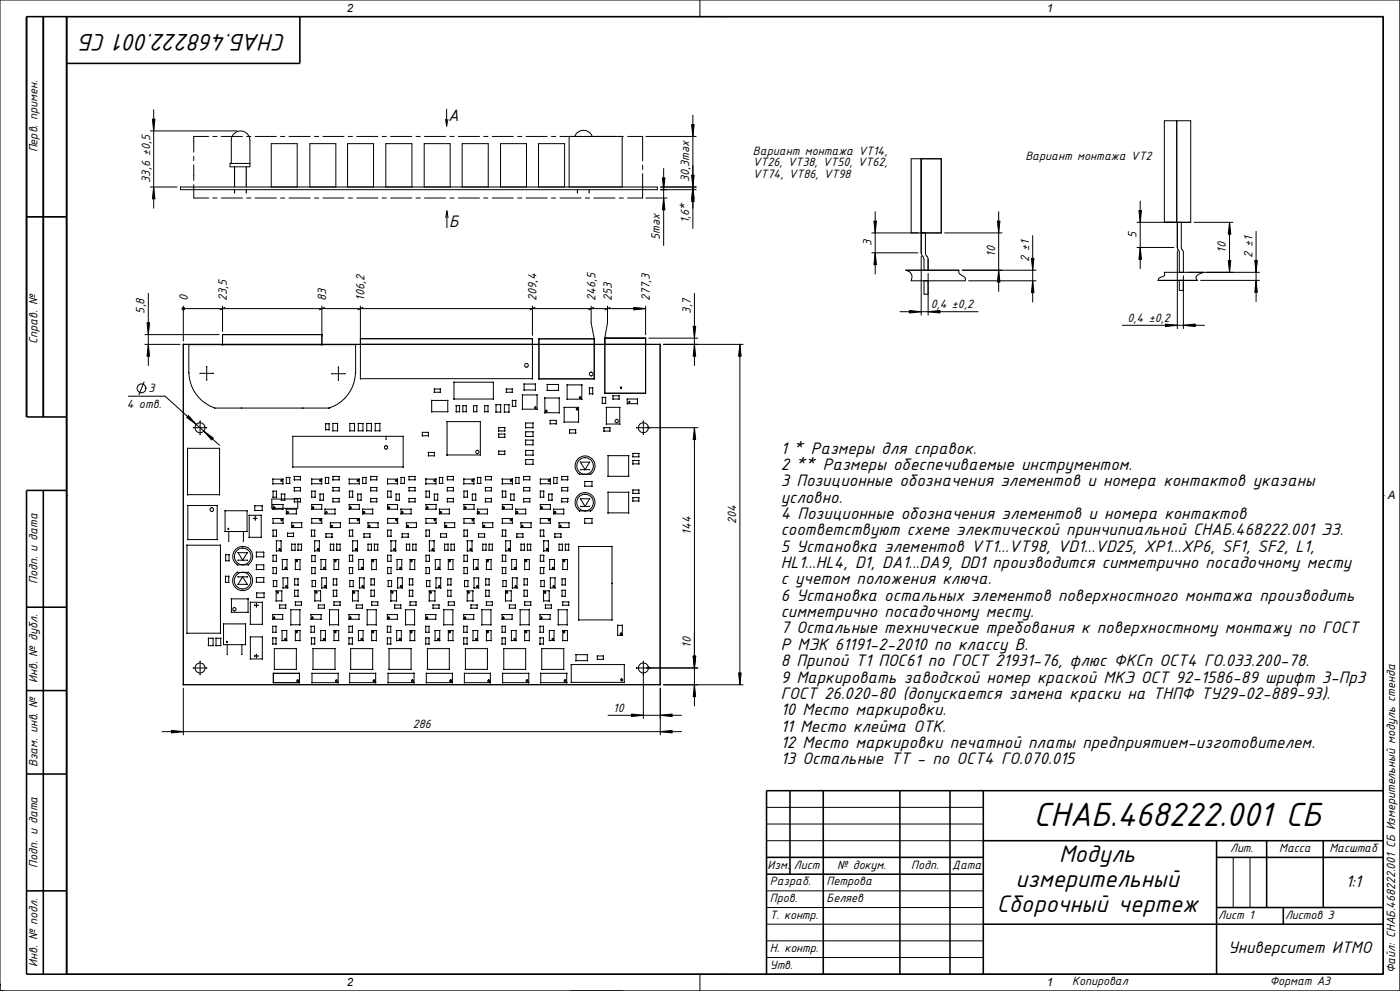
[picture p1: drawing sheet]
<svg xmlns="http://www.w3.org/2000/svg" width="420mm" height="297mm" viewBox="0 0 420 297" stroke-linecap="round" stroke-linejoin="round" font-family="sans-serif">
<defs><g id="words">
<text font-size="10.8" x="310" y="247.5">СНАБ.468222.001 СБ</text>
<g font-size="7.7">
<text x="85.8" y="10.2" transform="rotate(-180 85.8 10.2)">СНАБ.468222.001 СБ</text>
<text x="317.7" y="258.4">Модуль</text>
<text x="304.6" y="265.9">измерительный</text>
<text x="299" y="273.5">Сборочный чертеж</text>
</g>
<g font-size="5.4">
<text x="134.5" y="36.3">А</text>
<text x="134.7" y="68.2">Б</text>
<text x="234.2" y="136">1 * Размеры для справок.</text>
<text x="234.2" y="140.9">2 ** Размеры обеспечиваемые инструментом.</text>
<text x="234.2" y="145.8">3 Позиционные обозначения элементов и номера контактов указаны</text>
<text x="234.2" y="150.7">условно.</text>
<text x="234.2" y="155.6">4 Позиционные обозначения элементов и номера контактов</text>
<text x="234.2" y="160.5">соответствуют схеме электической принчипиальной СНАБ.468222.001 ЭЗ.</text>
<text x="234.2" y="165.4">5 Установка элементов VT1...VT98, VD1...VD25, XP1...XP6, SF1, SF2, L1,</text>
<text x="234.2" y="170.3">HL1...HL4, D1, DA1...DA9, DD1 производится симметрично посадочному месту</text>
<text x="234.2" y="175.2">с учетом положения ключа.</text>
<text x="234.2" y="180.1">6 Установка остальных элементов поверхностного монтажа производить</text>
<text x="234.2" y="185">симметрично посадочному месту.</text>
<text x="234.2" y="189.9">7 Остальные технические требования к поверхностному монтажу по ГОСТ</text>
<text x="234.2" y="194.8">Р МЭК 61191-2-2010 по классу В.</text>
<text x="234.2" y="199.7">8 Припой Т1 ПОС61 по ГОСТ 21931-76, флюс ФКСп ОСТ4 ГО.033.200-78.</text>
<text x="234.2" y="204.6">9 Маркировать заводской номер краской МКЭ ОСТ 92-1586-89 шрифт 3-Пр3</text>
<text x="234.2" y="209.5">ГОСТ 26.020-80 (допускается замена краски на ТНПФ ТУ29-02-889-93).</text>
<text x="234.2" y="214.4">10 Место маркировки.</text>
<text x="234.2" y="219.3">11 Место клейма ОТК.</text>
<text x="234.2" y="224.2">12 Место маркировки печатной платы предприятием-изготовителем.</text>
<text x="234.2" y="229.1">13 Остальные ТТ - по ОСТ4 ГО.070.015</text>
<text x="403.7" y="265.7">1:1</text>
<text x="368.5" y="285.7">Университет ИТМО</text>
</g>
<g font-size="3.9">
<text x="11.3" y="45.7" transform="rotate(-90 11.3 45.7)">Перв. примен.</text>
<text x="225.8" y="46.4">Вариант монтажа VT14,</text>
<text x="225.8" y="49.9">VT26, VT38, VT50, VT62,</text>
<text x="225.8" y="53.3">VT74, VT86, VT98</text>
<text x="307.6" y="48">Вариант монтажа VT2</text>
<text x="45" y="54.7" transform="rotate(-90 45 54.7)">33,6 ±0,5</text>
<text x="206.8" y="54.6" transform="rotate(-90 206.8 54.6)">30,3max</text>
<text x="206.8" y="66.9" transform="rotate(-90 206.8 66.9)">1,6*</text>
<text x="341" y="71.3" transform="rotate(-90 341 71.3)">5</text>
<text x="198" y="72" transform="rotate(-90 198 72)">5max</text>
<text x="261.5" y="73.7" transform="rotate(-90 261.5 73.7)">3</text>
<text x="298.5" y="76.9" transform="rotate(-90 298.5 76.9)">10</text>
<text x="367.8" y="75.7" transform="rotate(-90 367.8 75.7)">10</text>
<text x="375.7" y="77.4" transform="rotate(-90 375.7 77.4)">2 ±1</text>
<text x="308.7" y="78.6" transform="rotate(-90 308.7 78.6)">2 ±1</text>
<text x="43.4" y="94" transform="rotate(-90 43.4 94)">5,8</text>
<text x="56.3" y="90.2" transform="rotate(-90 56.3 90.2)">0</text>
<text x="68" y="90.2" transform="rotate(-90 68 90.2)">23,5</text>
<text x="97.8" y="90.2" transform="rotate(-90 97.8 90.2)">83</text>
<text x="109.4" y="90.2" transform="rotate(-90 109.4 90.2)">106,2</text>
<text x="161" y="90.2" transform="rotate(-90 161 90.2)">209,4</text>
<text x="178.6" y="90.2" transform="rotate(-90 178.6 90.2)">246,5</text>
<text x="183.5" y="90.2" transform="rotate(-90 183.5 90.2)">253</text>
<text x="194.9" y="90.2" transform="rotate(-90 194.9 90.2)">277,3</text>
<text x="207.2" y="94" transform="rotate(-90 207.2 94)">3,7</text>
<text x="279.2" y="92.4">0,4 ±0,2</text>
<text x="338.2" y="96.5">0,4 ±0,2</text>
<text x="11.3" y="103" transform="rotate(-90 11.3 103)">Справ. №</text>
<text x="44.6" y="117.5">3</text>
<text x="38.1" y="122.3">4 отв.</text>
<text x="207.2" y="160.3" transform="rotate(-90 207.2 160.3)">144</text>
<text x="220.9" y="157.1" transform="rotate(-90 220.9 157.1)">204</text>
<text x="11.3" y="175" transform="rotate(-90 11.3 175)">Подп. и дата</text>
<text x="207.2" y="194.1" transform="rotate(-90 207.2 194.1)">10</text>
<text x="11.3" y="204.7" transform="rotate(-90 11.3 204.7)">Инв. № дубл.</text>
<text x="184" y="213.4">10</text>
<text x="123.8" y="218.3">286</text>
<text x="11.3" y="229.9" transform="rotate(-90 11.3 229.9)">Взам. инв. №</text>
<text x="369" y="255.4">Лит.</text>
<text x="383.8" y="255.4">Масса</text>
<text x="398.8" y="255.4">Масштаб</text>
<text x="11.3" y="260.1" transform="rotate(-90 11.3 260.1)">Подп. и дата</text>
<text x="230.3" y="260.4">Изм.</text>
<text x="238.1" y="260.4">Лист</text>
<text x="251.1" y="260.4">№ докум.</text>
<text x="273.4" y="260.4">Подп.</text>
<text x="285.7" y="260.4">Дата</text>
<text x="231" y="265.3">Разраб.</text>
<text x="248" y="265.3">Петрова</text>
<text x="231" y="275.3">Т. контр.</text>
<text x="231" y="270.3">Пров.</text>
<text x="248" y="270.3">Беляев</text>
<text x="365.5" y="275.3">Лист 1</text>
<text x="385.5" y="275.3">Листов 3</text>
<text x="231" y="285.3">Н. контр.</text>
<text x="11.3" y="289.7" transform="rotate(-90 11.3 289.7)">Инв. № подл.</text>
<text x="231" y="290.3">Утв.</text>
<text x="418.5" y="291.7" transform="rotate(-90 418.5 291.7)">Файл: СНАБ.468222.001 СБ Измерительный модуль стенда</text>
<text x="321.7" y="295.4">Копировал</text>
<text x="380.9" y="295.4">Формат А3</text>
</g>
<g font-size="3.4">
<text x="104" y="3.6">2</text>
<text x="314" y="3.6">1</text>
<text x="416.3" y="149.6">A</text>
<text x="104" y="295.6">2</text>
<text x="314" y="295.6">1</text>
</g>
</g></defs>
<g fill="none" stroke="#000" stroke-width=".3">
<path d="M20 5h395v287h-395zM210 0v5M217.5 5h.1M45.1 39.2h26.1M46.1 32.9v29.5M133.6 35.8l.4 2M134 32.7v5.1M134.4 35.8l-.4 2M207.9 34.5v34M353 36.2v30.4M45.1 56h8M54.1 56h143.1v.9h-143.1z"/>
<path d="M58.1 55.3v4.1h4.5M58.1 46.9v1.2M58.1 49.4v4.7M62.6 40.9h-4.5v4.7M63.8 59.4h1.3M63.8 40.9h1.3M66.4 59.4h6.3M66.4 40.9h6.3M69.4 49v-6.9a2.79 2.79 0 0 1 2.8-2.9 2.79 2.79 0 0 1 2.8 2.9v7.9h-6v-1h6M74 59.4h1.3M74 40.9h1.3M76.5 59.4h6.4"/>
<path d="M76.5 40.9h6.4M81.4 56v-12.9h7.8v12.9M84.2 59.4h1.2M84.2 40.9h1.2M86.7 59.4h6.3M86.7 40.9h6.3M93 56v-12.9h7.8v12.9M94.3 59.4h1.3M94.3 40.9h1.3M96.9 59.4h6.3M96.9 40.9h6.3M104.3 56v-12.9h7.8v12.9"/>
<path d="M104.5 59.4h1.2M104.5 40.9h1.2M107 59.4h6.4M107 40.9h6.4M114.6 59.4h1.3M114.6 40.9h1.3M115.7 56v-12.9h7.9v12.9M117.2 59.4h6.3M117.2 40.9h6.3M124.8 59.4h1.3M124.8 40.9h1.3M127.3 56v-12.9h7.7v12.9"/>
<path d="M127.3 59.4h6.4M127.3 40.9h6.4M135 59.4h1.2M135 40.9h1.2M137.5 59.4h6.3M137.5 40.9h6.3M138.6 56v-12.9h7.9v12.9M145.1 59.4h1.3M145.1 40.9h1.3M147.7 59.4h6.3M147.7 40.9h6.3M150.2 56v-12.9h7.7v12.9"/>
<path d="M155.3 59.4h1.2M155.3 40.9h1.2M157.8 59.4h6.4M157.8 40.9h6.4M161.5 56v-12.9h7.9v12.9M165.4 59.4h1.3M165.4 40.9h1.3M168 59.4h6.3M168 40.9h19M170.7 40.9v15.1M172.4 40.9a2.82 2.82 0 0 1 2.6-1.8 2.82 2.82 0 0 1 2.7 1.8M175.6 59.4h1.3"/>
<path d="M178.1 59.4h6.4M185.8 59.4h1.2M186.6 40.9v15.1M188.3 40.9h4.5v7.3M192.8 52v7.4h-4.5M192.8 49.5v1.3M193.8 59.4h6.3M193.8 40.9h15M198.2 56h10.6M198.2 56.9h10.6M199.1 50.5v23.1M276.4 47.6v28.3l.8 1.6v3.5"/>
<path d="M8 65h12M134.1 63.2l.3 2M134.1 63.2l-.4 2M134.1 63.2v5M261.5 69.8h20.9v-22.2h-9.1v22.2M261.5 75.8h13.9M262.6 63.5v18.6M276.4 76.8v17.6M277.6 69.8v6.1l.8 1.6v3.5M283.4 69.8h17.2M299.6 63.5v23.8M309.8 70.6v19.9"/>
<path d="M341.1 66.6h16.1v-30.4h-7.9v30.4M341.1 74.2h11.1M342.1 60.3v20.2M353.2 66.6v7.7l.6 1.1v6.2M353.2 75.1v23.4M354.4 66.6v7.7l.6 1.2v6.1M358.2 66.6h11.7M368.9 66.6v15M376.8 69.3v21.1M44.5 87.9v21.7M55 92.5h.1M55 91.7v10.5"/>
<path d="M55 92.5h138.7M66.8 91.7v7.6M67.5 92.1l-1.5 .8M96.6 91.7v11.6M97.3 92.1l-1.5 .8M108.1 91.7v9.6M108.9 92.1l-1.5 .8M159.7 91.7v8.8M160.5 92.1l-1.5 .8M177.3 91.7v5l1 4.9M178.1 92.1l-1.5 .8M182.2 91.7v5l-.8 4.6"/>
<path d="M183 92.1l-1.5 .8M193.7 91.7v8.6M208.3 87.9v21.7M270 93.4h23.4M271.8 81h15.9l.1 1 1.7 1.1 .1 1.1h-16.3l.3-1.1-.1-.8-.6-.8zM277.2 84.2v4h1.2M278.4 82v12.4M288.7 81h22.1M290.6 84.2h20.2M336.7 97.5h24.7M353.8 84v3h1.2M355 82.6v15.9"/>
<path d="M360.2 84h17.6M361.1 81.6a3.8 3.8 0 0 0-2.3 1.5l.4 .9h-11.8l.2-.6 1.7-.8v-1h28.5M38.5 118.7h11l16.3 14.7M43.2 114.5l-1.5 3.8M43.5 103.2h10.5M43.5 100.3h22.2M55 103.3h.1M55 103.2h143.1v102h-143.1zM56.6 111.6h.1M56.6 111.6a11.5 11.5 0 0 0 7.8 10.7M56.6 103.3h.1M56.6 111.7h.1"/>
<path d="M56.6 111.7v-8.4h50.1v8.4M60 111.9h.1M60 111.9h4M62 109.9h.1M62 113.9h.1M62 109.9v4M64 111.9h.1M66.8 100.3h.1M66.8 103.3h.1M96.6 100.3h.1M96.6 103.3h.1M96.6 100.3h-29.8v3"/>
<path d="M99.5 112h.1M99.5 112h4M101.5 110h.1M101.5 114h.1M101.5 110v4M103.5 112h.1M106.6 111.8a11.5 11.5 0 0 1-7.9 10.5M106.6 111.8h.1M106.7 103.3h.1M106.7 111.7h.1M108.1 101.5h51.6M108.1 101.5v12h51.6v-12"/>
<path d="M108.1 101.5h.1M108.1 113.5h.1M129.5 120h.1M130.3 116.6h.1M130.3 117.6h.1M130.3 116.6h1.8M130.3 117.6h1.8M130.3 116.6v1M132.1 116.6v1M132.1 116.6h.1M132.1 117.6h.1M134.3 120h.1"/>
<path d="M136.2 114.6h.1M136.2 119.6h.1M136.2 119.6v-5h11.8v5M136.2 119.6h11.8M148 114.6h.1M148 119.6h.1M151.9 116.6h.1M151.9 117.6h.1M151.9 116.6v1M151.9 116.6h1.8M151.9 117.6h1.8M153.7 116.6h.1"/>
<path d="M153.7 117.6h.1M153.7 116.6v1M153.7 120h.1M154.7 120h.1M156.7 118.4h.1M156.7 118.4v4.2h4.4v-4.2M156.7 118.4h4.4M157.2 115.1h.1M157.2 116.9h.1M157.2 115.1v1.8h3.4v-1.8M157.2 115.1h3.4M157.9 110.1h.1"/>
<path d="M157.9 109h.1M159.7 113.5h.1M159.7 101.5h.1M160.6 115.1h.1M160.6 116.9h.1M161.1 118.4h.1M161.7 101.6h.1M161.7 113.6h.1M161.7 113.5h16.6M161.7 101.6v11.9M161.7 101.6h16.6M163.4 119.3h.1"/>
<path d="M163.4 119.3h4.4M163.4 119.3v4.4h4.4v-4.4M164.2 115.2h.1M164.2 117.1h.1M164.2 115.2v1.8h3.4v-1.8M164.2 115.2h3.4M167.6 115.2h.1M167.6 117.1h.1M167.8 119.3h.1M170.1 115.4h.1M170.1 119.7h.1M170.1 115.4v4.2h4.4v-4.2"/>
<path d="M170.1 115.4h4.4M174 119.5h.1M174 119h.1M174.5 119.7h.1M174.5 115.4h.1M176.8 116.2h.1M176.8 118.1h.1M176.8 116.2h1M176.8 118h1M176.8 116.2v1.8M177.4 112.7h.1M177.4 111.5h.1"/>
<path d="M177.8 116.2v1.8M177.8 116.2h.1M177.8 118.1h.1M178.3 101.6h.1M178.3 113.6h.1M178.3 101.6v11.9M180.7 119.1h1M180.7 119.1v1.8M180.7 119.1h.1M181.4 101.3h12.3v16.6M181.4 101.3v16.6M181.4 117.9h12.3"/>
<path d="M181.4 101.4h.1M181.4 117.9h.1M181.7 119.1h.1M181.7 119.1v1.8M183.9 118.6h.1M183.9 119.6h.1M183.9 119.6h1.8M183.9 118.6h1.8M183.9 118.6v1M185.7 118.6h.1M185.7 119.6h.1M185.7 118.6v1"/>
<path d="M186.3 116h.1M186.3 116.5h.1M188.2 119.6h3M188.2 119.6v1.4h3v-1.4M188.2 119.6h.1M191.2 119.6h.1M193.7 101.4h.1M193.7 117.9h.1M194.6 101.3h14.7M198 103.3h.1M198 103.2v102M199.1 103.2h23.8"/>
<path d="M222 103.2v102M56.3 134.4h.1M56.3 134.4v13.9M56.3 134.4h9.6M58 128.2h.1M58 128.2h4M60 126.2h.1M60 130.2h.1M60 126.2v4M62 128.2h.1M64.4 122.3h.1M64.5 122.3h.1"/>
<path d="M64.5 122.3h34.3M65.9 134.7h.1M65.9 134.4h.1M65.9 134.4v13.9M72.5 122.3h.1M87.8 130.8h.1M87.8 140h.1M87.8 130.8h33.1M87.8 130.8v9.2h33.1v-9.2M90.8 122.3h.1M97.7 127h.1M97.7 128.8h.1"/>
<path d="M97.7 127h1v1.8h-1zM98.7 122.3h.1M98.7 127h.1M98.7 128.8h.1M98.8 122.3h.1M99.9 126.9v2.2M99.9 129.1h1.4M99.9 126.9h1.4M99.9 126.9h.1M99.9 129.1h.1M101.3 126.9v2.2M101.3 126.9h.1"/>
<path d="M101.3 129.1h.1M104.9 126.9v2.2M104.9 129.1h1.4M104.9 126.9h1.4M104.9 126.9h.1M104.9 129.1h.1M106.3 126.9h.1M106.3 129.1h.1M106.3 126.9v2.2M107.5 126.9v2.2M107.5 129.1h1.4M107.5 126.9h1.4"/>
<path d="M107.5 126.9h.1M107.5 129.1h.1M108.9 126.9h.1M108.9 129.1h.1M108.9 126.9v2.2M110 129.1h1.4M110 126.9h1.4M110 126.9v2.2M110 126.9h.1M110 129.1h.1M111.4 126.9v2.2M111.4 126.9h.1"/>
<path d="M111.4 129.1h.1M112.6 129.1h1.4M112.6 126.9v2.2M112.6 126.9h1.4M112.6 126.9h.1M112.6 129.1h.1M114 126.9v2.2M114 126.9h.1M114 129.1h.1M115.8 134.6h.1M115.8 133.6h.1M115.8 130.8v.9"/>
<path d="M115.8 130.8h.1M115.8 131.7h.1M120.9 130.8h.1M120.9 140h.1M126.7 129.6v1h1.8v-1M126.7 129.6h1.8M126.7 129.6h.1M126.7 130.6h.1M128.5 129.6h.1M128.5 130.6h.1M128.5 136.6h.1M128.5 136.6v-1h1.8v1"/>
<path d="M128.5 136.6h1.8M128.5 135.6h.1M129.5 123.4h4.8M129.5 120v3.4M129.5 120h4.8M129.5 123.4h.1M130.3 135.6h.1M130.3 136.6h.1M134.1 126.4h.1M134.1 136.4h.1M134.1 126.4v10M134.1 136.4h10"/>
<path d="M134.1 126.4h10M134.3 123.4h.1M134.3 120v3.4M136.9 123.4h.1M136.9 121.6h.1M136.9 123.4h1M136.9 123.4v-1.8h1v1.8M137.9 123.4h.1M137.9 121.6h.1M138.9 123.4h.1M138.9 121.6h.1M138.9 123.4h1"/>
<path d="M138.9 123.4v-1.8h1v1.8M139.9 123.4h.1M139.9 121.6h.1M142.1 121.6h.1M142.1 123.4h.1M142.1 123.4v-1.8h.9v1.8M142.1 123.4h.9M143 121.6h.1M143 123.4h.1M143.2 136h.1M143.2 135h.1M144.1 126.4h.1"/>
<path d="M144.1 136.4h.1M144.1 126.4v10M145.4 121.6h.1M145.4 123.4h.1M145.4 123.4h1M145.4 123.4v-1.8h1v1.8M146.4 121.6h.1M146.4 123.4h.1M148.8 123.5v-2.2h1.4v2.2M148.8 123.5h1.4M148.8 121.3h.1M148.8 123.5h.1"/>
<path d="M149.6 135.2h.1M149.6 136.2h.1M149.6 130.1h.1M149.6 131.1h.1M149.6 128.2h.1M149.6 129.2h.1M149.6 128.1h1.8M149.6 128.1v1.1M149.6 130.1v1M149.6 135.2v1M149.6 135.2h1.8M149.6 136.2h1.8"/>
<path d="M149.6 130.1h1.8M149.6 131.1h1.8M149.6 129.2h1.8M150.2 121.3h.1M150.2 123.5h.1M151.3 121.3h.1M151.3 123.5h.1M151.3 123.5v-2.2h1.4v2.2M151.3 123.5h1.4M151.4 135.2h.1M151.4 136.2h.1M151.4 130.1h.1"/>
<path d="M151.4 131.1h.1M151.4 128.2h.1M151.4 129.2h.1M151.4 128.1v1.1M151.4 130.1v1M151.4 135.2v1M152.7 121.3h.1M152.7 123.5h.1M153.7 121.8h.1M153.7 120v1.8h1v-1.8M153.7 120h1M154.7 121.8h.1"/>
<path d="M156.7 122.7h.1M157.7 126.8v1.4h2.2v-1.4M157.7 129.4v1.4h2.2v-1.4M157.7 131.9v1.4M157.7 136.4v-1.4h2.2v1.4M157.7 137.8v1.3h2.2v-1.3M157.7 133.3h2.2M157.7 131.9h2.2M157.7 129.4h2.2M157.7 126.8h2.2M157.7 137.8h2.2M157.7 136.4h2.2"/>
<path d="M157.7 131.9h.1M157.7 133.3h.1M157.7 129.5h.1M157.7 130.9h.1M157.7 126.8h.1M157.7 128.2h.1M157.7 137.8h.1M157.7 139.2h.1M157.7 135h.1M157.7 136.4h.1M159.9 131.9h.1M159.9 133.3h.1"/>
<path d="M159.9 129.5h.1M159.9 130.9h.1M159.9 126.8h.1M159.9 128.2h.1M159.9 137.8h.1M159.9 139.2h.1M159.9 135h.1M159.9 136.4h.1M159.9 131.9v1.4M160.6 122.5h.1M160.6 122h.1M161.1 122.7h.1"/>
<path d="M163.4 123.7h.1M163.9 123.5h.1M163.9 123h.1M165.1 126h.1M165.1 127h.1M165.1 126v1h1.8v-1M165.1 126h1.8M166.9 126h.1M166.9 127h.1M167.8 123.7h.1M169.2 126.5h4.4M169.2 122.1h4.4"/>
<path d="M169.2 122.1v4.4M169.2 126.5h.1M169.2 122.1h.1M170.9 129.8h.1M170.9 128.8h.1M170.9 129.8v-1h1.8v1M170.9 129.8h1.8M172.7 128.8h.1M172.7 129.8h.1M173.1 122.9h.1M173.1 122.4h.1M173.6 126.5h.1"/>
<path d="M173.6 122.1h.1M173.6 122.1v4.4M174.1 138.6h.1M174.1 138.5h2.8M174.1 138.5l1.4 2.3M175.5 137.2h.1M176.9 138.5l-1.4 2.3M176.9 138.6h.1M180.7 120.9h1M180.7 120.9h.1M181.2 128.2h.1M181.2 129.2h.1"/>
<path d="M181.2 129.2v-1h1.8v1M181.2 129.2h1.8M181.7 120.9h.1M181.9 122.1h.1M181.9 127.1h.1M181.9 122.1h4M181.9 122.1v5M181.9 127.1h4M182.4 136.6h.1M182.4 136.6v6.1h6.2v-6.1M182.4 136.6h6.2M183 128.2h.1"/>
<path d="M183 129.2h.1M185 126.7h.1M185 125.7h.1M185.9 122.1h.1M185.9 127.1h.1M185.9 122.1v5M188.2 121h.1M188.6 136.6h.1M188.8 120.7h.1M188.8 120.3h.1M189.9 135.9h.1M189.9 136.9h.1"/>
<path d="M189.9 138h.1M189.9 139.1h.1M189.9 135.9v1M189.9 139v-1h1.7v1M189.9 139h1.7M189.9 135.9h1.7M189.9 136.9h1.7M191 128.2h.1M191 128.2h18.3M191.2 121h.1M191.6 135.9h.1M191.6 136.9h.1"/>
<path d="M191.6 138h.1M191.6 139.1h.1M191.6 135.9v1M193 126.2v4M193 126.2h.1M193 130.2h.1M195 128.2h.1M208.3 128.2v83.4M20 148.5h.1M56.3 148.3h.1M56.3 148.3h9.6M56.3 151.6h.1"/>
<path d="M56.3 151.5h8.9v10.2h-8.9zM63.5 153.3h.1M63.5 152.2h.1M65.2 151.6h.1M65.9 148.3h.1M67.5 159.3h.1M67.5 153.1h.1M67.5 153.1h6.6v6.2h-6.6zM68.5 158.6l.1 .1zM68.6 159.3h.1M68.6 159.3v2.9M73 159.3h.1"/>
<path d="M73 159.3v2.9M74.1 159.3h.1M74.1 153.1h.1M74.8 154.5h.1M74.8 154.4h3.6v6.6h-3.6zM76.1 155.4h.1M76.1 155.4h.9M76.5 151.6h2.2v1.4h-2.2zM76.5 153h.1M76.5 151.6h.1M76.6 154.9h.1M76.6 155.9h.1"/>
<path d="M76.6 154.9v.9M77 155.4h.1M78.4 154.5h.1M78.7 151.6h.1M78.7 153h.1M81.5 149.6h7.8v2.8h-7.8zM81.9 143.6h.1M81.9 145h.1M81.9 152.6h.1M81.9 151.2h.1M81.9 143.6v1.4h3v-1.4M81.9 143.6h3"/>
<path d="M81.9 152.6h3M81.9 151.2h3M81.9 151.2v1.4M81.9 147.2h.1M81.9 149h.1M81.9 158.9h.1M81.9 155.4h.1M81.9 156.8h.1M81.9 155.4h3M81.9 156.8h3M81.9 147.2v1.8M81.9 155.4v1.4"/>
<path d="M81.9 147.2h1M81.9 149h1M82.3 152.5h.1M82.3 152h.1M82.9 147.2h.1M82.9 149h.1M82.9 158.9h.1M82.9 147.2v1.8M84.4 148.1h.1M84.4 149.9h.1M84.4 149.9v-1.8h1v1.8M84.4 149.9h1"/>
<path d="M84.5 144.3h.1M84.5 143.8h.1M84.5 156.1h.1M84.5 155.6h.1M84.9 143.6h.1M84.9 145h.1M84.9 152.6h.1M84.9 151.2h.1M84.9 151.2v1.4M84.9 155.4h.1M84.9 156.8h.1M84.9 155.4v1.4"/>
<path d="M85.4 148.1h.1M85.4 149.9h.1M85.9 152.6h3M85.9 154h3M85.9 143.1v1.8M85.9 152.6v1.4M85.9 144.9h1M85.9 143.1h1M85.9 144.9h.1M85.9 143.1h.1M85.9 154h.1M85.9 152.6h.1"/>
<path d="M86.3 159.8h.1M86.3 159.8h1.8M86.3 159.8v1M86.3 153.9h.1M86.3 153.4h.1M86.9 144.9h.1M86.9 143.1h.1M86.9 143.1v1.8M87.5 158.1v-1.4h3v1.4M87.5 158.1h3M87.5 158.1h.1M87.5 156.7h.1"/>
<path d="M87.9 158h.1M87.9 157.5h.1M88.1 159.8v1M88.1 159.8h.1M88.3 142.8h.1M88.3 143.8h.1M88.3 146.1h.1M88.3 147.1h.1M88.3 150.4h.1M88.3 150.4h1.8M88.3 150.4v-1h1.8v1M88.3 147.1h1.8"/>
<path d="M88.3 147.1v-1h1.8v1M88.3 142.8v1M88.3 142.8h1.8M88.3 143.8h1.8M88.3 149.4h.1M88.9 152.6v1.4M88.9 154h.1M88.9 152.6h.1M90.1 142.8h.1M90.1 143.8h.1M90.1 146.1h.1M90.1 147.1h.1"/>
<path d="M90.1 149.4h.1M90.1 150.4h.1M90.1 142.8v1M90.5 158.1h.1M90.5 156.7h.1M93.4 158.9h.1M93.5 147.2h.1M93.5 149h.1M93.5 143.6h.1M93.5 145h.1M93.5 152.6h.1M93.5 151.2h.1"/>
<path d="M93.5 155.4h.1M93.5 156.8h.1M93.5 143.6v1.4h3v-1.4M93.5 143.6h3M93.5 152.6h3M93.5 151.2h3M93.5 155.4h3M93.5 156.8h3M93.5 147.2v1.8M93.5 151.2v1.4M93.5 155.4v1.4M93.5 147.2h1"/>
<path d="M93.5 149h1M93.9 152.5h.1M93.9 152h.1M94.4 158.9h.1M94.5 147.2h.1M94.5 149h.1M94.5 147.2v1.8M96 148.1h.1M96 149.9h.1M96 149.9v-1.8h1v1.8M96 149.9h1M96.1 144.3h.1"/>
<path d="M96.1 143.8h.1M96.1 156.1h.1M96.1 155.6h.1M96.5 145h.1M96.5 152.6h.1M96.5 151.2h.1M96.5 155.4h.1M96.5 156.8h.1M96.5 143.6h.1M96.5 151.2v1.4M96.5 155.4v1.4M97 148.1h.1"/>
<path d="M97 149.9h.1M97.5 152.6h3M97.5 154h3M97.5 152.6v1.4M97.5 154h.1M97.5 152.6h.1M97.6 143.1h.1M97.6 144.9h.1M97.6 143.1v1.8M97.6 144.9h1M97.6 143.1h1M97.8 160h.1"/>
<path d="M97.9 153.9h.1M97.9 153.4h.1M98.6 143.1h.1M98.6 144.9h.1M98.6 143.1v1.8M99.1 158.1h.1M99.1 156.7h.1M99.1 158.1v-1.4h3v1.4M99.1 158.1h3M99.5 158h.1M99.5 157.5h.1M99.6 160h.1"/>
<path d="M99.9 143.8h.1M99.9 142.8h.1M99.9 146.1h.1M99.9 147.1h.1M99.9 150.4h.1M99.9 147.1v-1h1.8v1M99.9 150.4v-1h1.8v1M99.9 142.8v1M99.9 150.4h1.8M99.9 147.1h1.8M99.9 142.8h1.8M99.9 143.8h1.8"/>
<path d="M99.9 149.4h.1M100.5 152.6v1.4M100.5 154h.1M100.5 152.6h.1M101.7 143.8h.1M101.7 142.8h.1M101.7 146.1h.1M101.7 147.1h.1M101.7 150.4h.1M101.7 142.8v1M101.7 149.4h.1M102.1 158.1h.1"/>
<path d="M102.1 156.7h.1M104.8 145h.1M104.8 152.6h.1M104.8 151.2h.1M104.8 149h.1M104.8 147.2h.1M104.8 158.9h.1M104.8 155.4h.1M104.8 156.8h.1M104.8 143.6v1.4h3v-1.4M104.8 143.6h3M104.8 152.6h3"/>
<path d="M104.8 151.2h3M104.8 151.2v1.4M104.8 143.6h.1M104.8 155.4h3M104.8 156.8h3M104.8 147.2v1.8M104.8 155.4v1.4M104.8 147.2h1M104.8 149h1M105.2 152.5h.1M105.2 152h.1M105.8 147.2v1.8"/>
<path d="M105.8 149h.1M105.8 147.2h.1M105.8 158.9h.1M107.3 148.1h.1M107.3 149.9h.1M107.3 149.9v-1.8h1v1.8M107.3 149.9h1M107.4 144.3h.1M107.4 143.8h.1M107.4 156.1h.1M107.4 155.6h.1M107.8 143.6h.1"/>
<path d="M107.8 145h.1M107.8 152.6h.1M107.8 151.2h.1M107.8 155.4h.1M107.8 156.8h.1M107.8 151.2v1.4M107.8 155.4v1.4M108.3 148.1h.1M108.3 149.9h.1M108.8 152.6h3M108.8 154h3M108.8 143.1v1.8"/>
<path d="M108.8 152.6v1.4M108.8 144.9h1M108.8 143.1h1M108.8 144.9h.1M108.8 143.1h.1M108.8 154h.1M108.8 152.6h.1M109.2 160h.1M109.2 153.9h.1M109.2 153.4h.1M109.8 144.9h.1M109.8 143.1h.1"/>
<path d="M109.8 143.1v1.8M110.4 158.1h.1M110.4 156.7h.1M110.4 158.1v-1.4h3v1.4M110.4 158.1h3M110.8 158h.1M110.8 157.5h.1M111 160h.1M111.2 146.1h.1M111.2 147.1h.1M111.2 150.4h.1M111.2 143.8h.1"/>
<path d="M111.2 142.8h.1M111.2 149.4h.1M111.2 150.4h1.8M111.2 150.4v-1h1.8v1M111.2 147.1h1.8M111.2 147.1v-1h1.8v1M111.2 142.8h1.8M111.2 143.8h1.8M111.2 142.8v1M111.8 154h.1M111.8 152.6h.1M111.8 152.6v1.4"/>
<path d="M113 146.1h.1M113 147.1h.1M113 150.4h.1M113 143.8h.1M113 142.8h.1M113 142.8v1M113 149.4h.1M113.4 158.1h.1M113.4 156.7h.1M116.2 143.6v1.4h3.1v-1.4M116.2 143.6h3.1M116.2 152.6h3.1"/>
<path d="M116.2 151.2h3.1M116.2 151.2v1.4M116.2 143.6h.1M116.2 145h.1M116.2 152.6h.1M116.2 151.2h.1M116.3 147.2h.1M116.3 149h.1M116.3 158.9h.1M116.3 155.4h.1M116.3 156.8h.1M116.3 155.4h3"/>
<path d="M116.3 156.8h3M116.3 147.2v1.8M116.3 155.4v1.4M116.3 147.2h1M116.3 149h1M116.7 152.5h.1M116.7 152h.1M117.3 147.2v1.8M117.3 147.2h.1M117.3 149h.1M117.3 158.9h.1M118.8 149.9h.1"/>
<path d="M118.8 148.1h.1M118.9 144.3h.1M118.9 143.8h.1M118.8 149.9v-1.8h1v1.8M118.8 149.9h1M118.9 156.1h.1M118.9 155.6h.1M119.3 151.2v1.4M119.3 143.6h.1M119.3 145h.1M119.3 152.6h.1M119.3 151.2h.1"/>
<path d="M119.3 155.4h.1M119.3 156.8h.1M119.3 155.4v1.4M119.8 149.9h.1M119.8 148.1h.1M120.3 144.9h.1M120.3 143.1h.1M120.3 154h.1M120.3 152.6h.1M120.3 152.6h3M120.3 154h3M120.3 143.1v1.8"/>
<path d="M120.3 152.6v1.4M120.3 144.9h1M120.3 143.1h1M120.6 160h.1M120.7 153.9h.1M120.7 153.4h.1M121.3 144.9h.1M121.3 143.1h.1M121.3 143.1v1.8M121.9 158.1h.1M121.9 156.7h.1M121.9 158.1v-1.4h3v1.4"/>
<path d="M121.9 158.1h3M122.3 158h.1M122.3 157.5h.1M122.5 160h.1M122.7 142.8h.1M122.7 143.8h.1M122.7 146.1h.1M122.7 147.1h.1M122.7 150.4h.1M122.7 150.4h1.8M122.7 150.4v-1h1.8v1M122.7 147.1h1.8"/>
<path d="M122.7 147.1v-1h1.8v1M122.7 142.8h1.8M122.7 143.8h1.8M122.7 142.8v1M122.7 149.4h.1M123.3 154h.1M123.3 152.6h.1M123.3 152.6v1.4M124.5 142.8h.1M124.5 143.8h.1M124.5 146.1h.1M124.5 147.1h.1"/>
<path d="M124.5 149.4h.1M124.5 150.4h.1M124.5 142.8v1M124.9 158.1h.1M124.9 156.7h.1M127.8 145h.1M127.8 143.6v1.4h3v-1.4M127.8 143.6h3M127.8 143.6h.1M127.8 149h.1M127.8 147.2h.1M127.8 158.9h.1"/>
<path d="M127.8 151.2h.1M127.8 152.6h.1M127.8 156.8h.1M127.8 155.4h.1M127.8 152.6h3M127.8 151.2h3M127.8 155.4h3M127.8 156.8h3M127.8 147.2v1.8M127.8 151.2v1.4M127.8 155.4v1.4M127.8 147.2h1"/>
<path d="M127.8 149h1M128.2 152h.1M128.2 152.5h.1M128.8 149h.1M128.8 147.2h.1M128.8 158.9h.1M128.8 147.2v1.8M130.3 149.9v-1.8h1v1.8M130.3 149.9h1M130.3 148.1h.1M130.3 149.9h.1M130.3 144.3h.1"/>
<path d="M130.3 143.8h.1M130.4 156.1h.1M130.4 155.6h.1M130.8 143.6h.1M130.8 145h.1M130.8 152.6h.1M130.8 151.2h.1M130.8 155.4h.1M130.8 156.8h.1M130.8 151.2v1.4M130.8 155.4v1.4M131.3 148.1h.1"/>
<path d="M131.3 149.9h.1M131.8 143.1h.1M131.8 144.9h.1M131.8 154h.1M131.8 152.6h.1M131.8 152.6h3M131.8 154h3M131.8 143.1v1.8M131.8 152.6v1.4M131.8 144.9h1M131.8 143.1h1M132.2 160h.1"/>
<path d="M132.2 153.9h.1M132.2 153.4h.1M132.8 143.1h.1M132.8 144.9h.1M132.8 143.1v1.8M133.4 156.7h.1M133.4 158.1h.1M133.4 158.1v-1.4h3v1.4M133.4 158.1h3M133.8 157.5h.1M133.8 158h.1M133.9 160h.1"/>
<path d="M134.2 150.4h1.8M134.2 150.4v-1h1.8v1M134.2 147.1h1.8M134.2 147.1v-1h1.8v1M134.2 142.8h1.8M134.2 143.8h1.8M134.2 142.8v1M134.2 143.8h.1M134.2 142.8h.1M134.2 146.1h.1M134.2 147.1h.1M134.2 149.4h.1"/>
<path d="M134.2 150.4h.1M134.8 152.6v1.4M134.8 154h.1M134.8 152.6h.1M136 143.8h.1M136 142.8h.1M136 146.1h.1M136 147.1h.1M136 149.4h.1M136 150.4h.1M136 142.8v1M136.4 156.7h.1"/>
<path d="M136.4 158.1h.1M139.1 143.6v1.4h3.1v-1.4M139.1 143.6h3.1M139.1 143.6h.1M139.1 145h.1M139.2 152.6h.1M139.2 151.2h.1M139.2 156.8h.1M139.2 155.4h.1M139.2 147.2h.1M139.2 149h.1M139.2 158.9h.1"/>
<path d="M139.2 152.6h3M139.2 151.2h3M139.2 155.4h3M139.2 156.8h3M139.2 147.2v1.8M139.2 151.2v1.4M139.2 155.4v1.4M139.2 147.2h1M139.2 149h1M139.6 152.5h.1M139.6 152h.1M140.2 147.2h.1"/>
<path d="M140.2 149h.1M140.2 158.9h.1M140.2 147.2v1.8M141.7 148.1h.1M141.7 149.9h.1M141.7 149.9v-1.8h1v1.8M141.7 149.9h1M141.8 144.3h.1M141.8 143.8h.1M141.8 156.1h.1M141.8 155.6h.1M142.2 145h.1"/>
<path d="M142.2 143.6h.1M142.2 151.2v1.4M142.2 155.4v1.4M142.2 152.6h.1M142.2 151.2h.1M142.2 155.4h.1M142.2 156.8h.1M142.7 148.1h.1M142.7 149.9h.1M143.2 154h.1M143.2 152.6h.1M143.2 143.1h.1"/>
<path d="M143.2 144.9h.1M143.2 152.6h3M143.2 154h3M143.2 143.1v1.8M143.2 152.6v1.4M143.2 144.9h1M143.2 143.1h1M143.6 160h.1M143.6 153.9h.1M143.6 153.4h.1M144.2 143.1h.1M144.2 144.9h.1"/>
<path d="M144.2 143.1v1.8M144.8 158.1h.1M144.8 156.7h.1M144.8 158.1v-1.4h3v1.4M144.8 158.1h3M145.2 158h.1M145.2 157.5h.1M145.4 160h.1M145.6 142.8h.1M145.6 143.8h.1M145.6 146.1h.1M145.6 147.1h.1"/>
<path d="M145.6 150.4h.1M145.6 149.4h.1M145.6 150.4h1.8M145.6 150.4v-1h1.8v1M145.6 147.1h1.8M145.6 147.1v-1h1.8v1M145.6 142.8h1.8M145.6 143.8h1.8M145.6 142.8v1M146.2 154h.1M146.2 152.6h.1M146.2 152.6v1.4"/>
<path d="M147.4 142.8h.1M147.4 143.8h.1M147.4 146.1h.1M147.4 147.1h.1M147.4 149.4h.1M147.4 150.4h.1M147.4 142.8v1M147.8 158.1h.1M147.8 156.7h.1M150.7 145h.1M150.7 152.6h.1M150.7 151.2h.1"/>
<path d="M150.7 155.4h.1M150.7 156.8h.1M150.7 147.2h.1M150.7 149h.1M150.7 158.9h.1M150.7 143.6h.1M150.7 143.6v1.4h3v-1.4M150.7 147.2v1.8M150.7 151.2v1.4M150.7 155.4v1.4M150.7 143.6h3M150.7 152.6h3"/>
<path d="M150.7 151.2h3M150.7 155.4h3M150.7 156.8h3M150.7 147.2h1M150.7 149h1M151.1 152.5h.1M151.1 152h.1M151.7 147.2h.1M151.7 149h.1M151.7 158.9h.1M151.7 147.2v1.8M153.2 148.1h.1"/>
<path d="M153.2 149.9h.1M153.2 149.9v-1.8h1v1.8M153.2 149.9h1M153.3 144.3h.1M153.3 143.8h.1M153.3 156.1h.1M153.3 155.6h.1M153.7 145h.1M153.7 152.6h.1M153.7 151.2h.1M153.7 155.4h.1M153.7 156.8h.1"/>
<path d="M153.7 151.2v1.4M153.7 155.4v1.4M153.7 143.6h.1M154.2 148.1h.1M154.2 149.9h.1M154.7 154h.1M154.7 152.6h.1M154.7 144.9h.1M154.7 143.1h.1M154.7 152.6h3M154.7 154h3M154.7 143.1v1.8"/>
<path d="M154.7 152.6v1.4M154.7 144.9h1M154.7 143.1h1M155.1 160h.1M155.1 153.9h.1M155.1 153.4h.1M155.7 144.9h.1M155.7 143.1h.1M155.7 143.1v1.8M156.3 158.1v-1.4h3v1.4M156.3 158.1h3M156.3 158.1h.1"/>
<path d="M156.3 156.7h.1M156.7 157.5h.1M156.7 158h.1M156.8 160h.1M157.1 150.4h1.8M157.1 150.4v-1h1.8v1M157.1 147.1h1.8M157.1 147.1v-1h1.8v1M157.1 142.8h1.8M157.1 143.8h1.8M157.1 142.8v1M157.1 142.8h.1"/>
<path d="M157.1 143.8h.1M157.1 146.1h.1M157.1 147.1h.1M157.1 149.4h.1M157.1 150.4h.1M157.7 152.6v1.4M157.7 154h.1M157.7 152.6h.1M158.9 142.8h.1M158.9 143.8h.1M158.9 146.1h.1M158.9 147.1h.1"/>
<path d="M158.9 149.4h.1M158.9 150.4h.1M158.9 142.8v1M159.3 158.1h.1M159.3 156.7h.1M162.1 143.6v1.4h3v-1.4M162.1 143.6h3M162.1 152.6h3M162.1 151.2h3M162.1 155.4h3M162.1 147.2v1.8M162.1 151.2v1.4"/>
<path d="M162.1 155.4v1.4M162.1 156.8h3M162.1 147.2h1M162.1 149h1M162.1 143.6h.1M162.1 145h.1M162.1 151.2h.1M162.1 152.6h.1M162.1 156.8h.1M162.1 155.4h.1M162.1 147.2h.1M162.1 149h.1"/>
<path d="M162.1 158.9h.1M162.5 152.5h.1M162.5 152h.1M163.1 147.2h.1M163.1 149h.1M163.1 158.9h.1M163.1 147.2v1.8M164.6 148.1h.1M164.6 149.9h.1M164.6 149.9v-1.8h1v1.8M164.6 149.9h1M164.7 144.3h.1"/>
<path d="M164.7 143.8h.1M164.7 156.1h.1M164.7 155.6h.1M165.1 151.2v1.4M165.1 155.4v1.4M165.1 143.6h.1M165.1 145h.1M165.1 151.2h.1M165.1 152.6h.1M165.1 155.4h.1M165.1 156.8h.1M165.6 148.1h.1"/>
<path d="M165.6 149.9h.1M166.1 154h.1M166.1 152.6h.1M166.1 143.1h.1M166.1 144.9h.1M166.1 152.6h3M166.1 154h3M166.1 143.1v1.8M166.1 152.6v1.4M166.1 144.9h1M166.1 143.1h1M166.5 160h.1"/>
<path d="M166.5 153.9h.1M166.5 153.4h.1M167.1 143.1v1.8M167.1 143.1h.1M167.1 144.9h.1M167.7 156.7h.1M167.7 158.1h.1M167.7 158.1v-1.4h3v1.4M167.7 158.1h3M168.1 157.5h.1M168.1 158h.1M168.3 160h.1"/>
<path d="M168.5 143.8h.1M168.5 142.8h.1M168.5 146.1h.1M168.5 147.1h.1M168.5 150.4h.1M168.5 150.4h1.8M168.5 150.4v-1h1.8v1M168.5 147.1h1.8M168.5 147.1v-1h1.8v1M168.5 142.8h1.8M168.5 143.8h1.8M168.5 142.8v1"/>
<path d="M168.5 149.4h.1M169.1 154h.1M169.1 152.6h.1M169.1 152.6v1.4M170.3 143.8h.1M170.3 142.8h.1M170.3 146.1h.1M170.3 147.1h.1M170.3 150.4h.1M170.3 142.8v1M170.3 149.4h.1M170.7 156.7h.1"/>
<path d="M170.7 158.1h.1M173.9 153.2h.1M173.9 142.2h.1M173.9 153.1a2.99 2.99 0 0 1-.6-4.4 2.99 2.99 0 0 1 4.5 0 2.99 2.99 0 0 1-.6 4.4M173.9 142.2a3 3 0 0 1-.7-4.5 3 3 0 0 1 4.6 0 3 3 0 0 1-.6 4.5M173.9 153.1h3.3M173.9 142.2h3.3M174.1 151.8h.1M174.1 149.5h.1M174.1 140.8h.1M174.1 151.8h2.8M174.1 149.5h2.8l-1.4 2.3z"/>
<path d="M174.1 140.8h2.8M175.4 156.8h.1M175.4 155.4h.1M175.4 145.7h.1M175.4 144.3h.1M175.4 155.4h2.2M175.4 156.8h2.2M175.4 144.3v1.4M175.4 155.4v1.4M175.4 145.7h2.2M175.4 144.3h2.2M175.5 153.2h.1"/>
<path d="M175.5 148.2h.1M175.5 151.8h.1M175.5 142.2h.1M175.5 140.8h.1M176.9 151.8h.1M176.9 149.5h.1M176.9 140.8h.1M177.2 142.2h.1M177.2 153.2h.1M177.6 144.3v1.4M177.6 155.4v1.4M177.6 156.8h.1"/>
<path d="M177.6 155.4h.1M177.6 145.7h.1M177.6 144.3h.1M182.4 142.8h.1M182.4 153.8h.1M182.4 147.5h.1M182.4 147.5v6.2M182.4 153.7h6.2M182.4 147.5h6.2M188.6 142.8h.1M188.6 153.8h.1M188.6 147.5h.1"/>
<path d="M188.6 147.5v6.2M189.9 146.9h.1M189.9 149.2h.1M189.9 150.2h.1M189.9 147.9h.1M189.9 147.9v-1h1.7v1M189.9 149.1v1.1M189.9 149.1h1.7M189.9 150.2h1.7M189.9 147.9h1.7M191.6 146.9h.1M191.6 147.9h.1"/>
<path d="M191.6 149.2h.1M191.6 150.2h.1M191.6 149.1v1.1M415 148.5h.1M56.1 163.4h10M56.1 163.4v26.4h10v-26.4M56.1 163.4h.1M56.3 161.8h.1M65.2 161.8h.1M66.1 163.4h.1M67.6 172.8h.1M67.6 174.5h.1"/>
<path d="M67.6 174.5h1M67.6 174.5v-1.8h1v1.8M67.7 166.3h.1M67.7 168.1h.1M67.7 166.2v1.9M67.7 166.2h1M67.7 168.1h1M68.6 162.2h.1M68.6 172.8h.1M68.6 174.5h.1M68.7 166.3h.1M68.7 168.1h.1"/>
<path d="M68.7 166.2v1.9M69.4 179.5h.1M71.1 171.5h.1M71.1 171.5a3 3 0 0 0-.6 4.5 3 3 0 0 0 4.5 0 3 3 0 0 0-.5-4.5M71.1 171.5h3.4M71.2 169.3h.1M71.2 169.3h3.3M71.2 169.2a3 3 0 0 1-.6-4.4 3 3 0 0 1 4.5 0 3 3 0 0 1-.6 4.5M71.4 175.2h.1M71.4 167.9h.1M71.4 165.7h.1M71.4 172.9h.1"/>
<path d="M71.4 172.9h2.8M71.4 167.9h2.8M71.4 165.7h2.8M71.4 165.7l1.4 2.2M72.8 172.9h.1M72.8 176.5h.1M72.8 171.5h.1M72.8 172.9l1.4 2.2h-2.8zM72.8 169.3h.1M72.8 164.3h.1M72.8 167.9h.1M73 162.2h.1"/>
<path d="M74.2 175.2h.1M74.2 165.7l-1.4 2.2M74.2 167.9h.1M74.2 165.7h.1M74.2 172.9h.1M74.4 179.5h.1M74.5 171.5h.1M74.5 169.3h.1M74.8 161.1h.1M76.9 174.5h.1M76.9 173.1h.1M76.9 170.7h.1"/>
<path d="M76.9 169.3h.1M76.9 166.9h.1M76.9 165.5h.1M76.9 170.7h2.2M76.9 165.5h2.2v1.4h-2.2zM76.9 170.7v-1.4h2.2v1.4M76.9 174.5h2.2M76.9 173.1h2.2M76.9 173.1v1.4M77 179.1h.1M77 177.7h.1M77 179.1h2.2"/>
<path d="M77 177.7h2.2M77 177.7v1.4M78.4 161.1h.1M79.1 173.1h.1M79.1 169.3h.1M79.1 170.7h.1M79.1 165.5h.1M79.1 166.9h.1M79.1 174.5h.1M79.1 173.1v1.4M79.2 177.7v1.4M79.2 177.7h.1"/>
<path d="M79.2 179.1h.1M81.9 170.1h.1M81.9 171.9h.1M81.9 168.2h.1M81.9 166.5h.1M81.9 160.7v-1.8h1v1.8M81.9 166.4v1.8M81.9 171.9v-1.8h1v1.8M81.9 171.9h1M81.9 160.7h1M81.9 168.2h1M81.9 166.4h1"/>
<path d="M81.9 160.7h.1M82 175.8h.1M82 174h.1M82 174v1.8M82 174h1M82 175.8h1M82.8 177.1h.1M82.8 177.1h1.7v3h-1.7zM82.9 170.1h.1M82.9 171.9h.1M82.9 160.7h.1M82.9 168.2h.1"/>
<path d="M82.9 166.5h.1M82.9 162.1h.1M82.9 165.1h.1M82.9 162.1h1.4v3h-1.4zM82.9 166.4v1.8M83 175.8h.1M83 174h.1M83 174v1.8M83.3 177.8h.1M83.3 177.3h.1M83.9 165h.1M83.9 164.5h.1"/>
<path d="M84.3 162.1h.1M84.3 165.1h.1M84.5 177.1h.1M84.7 170.7h.1M84.7 167.7h.1M84.7 167.7h1.4M84.7 170.7h1.4M84.7 167.7v3M84.9 173.2h.1M84.9 176.2h.1M84.9 173.2h1.4v3h-1.4zM85.7 170.6h.1"/>
<path d="M85.7 170.1h.1M85.9 176.1h.1M85.9 175.6h.1M86.1 170.7h.1M86.1 167.7h.1M86.1 167.7v3M86.3 160.8h.1M86.3 160.8h1.8M86.3 173.2h.1M86.3 176.2h.1M87.5 163.1v1.8M87.5 164.9h1"/>
<path d="M87.5 163.1h1M87.5 163.1h.1M87.5 164.9h.1M88.1 160.8h.1M88.4 175.3v-1.8h1v1.8M88.4 178.7h1M88.4 176.9h1M88.4 175.3h1M88.4 176.9v1.8M88.4 173.5h.1M88.4 175.3h.1M88.4 176.9h.1"/>
<path d="M88.4 178.7h.1M88.5 163.1h.1M88.5 164.9h.1M88.5 163.1v1.8M88.6 167.7h.1M88.6 170.7h.1M88.6 167.7h1.4M88.6 170.7h1.4M88.6 167.7v3M89 168.4h.1M89 167.9h.1M89.4 173.5h.1"/>
<path d="M89.4 175.3h.1M89.4 176.9h.1M89.4 178.7h.1M89.4 163.1h.1M89.4 164.9h.1M89.4 164.9h1M89.4 163.1h1M89.4 163.1v1.8M89.4 176.9v1.8M90 167.7h.1M90 170.7h.1M90 167.7v3"/>
<path d="M90.4 163.1h.1M90.4 164.9h.1M90.4 163.1v1.8M93.4 160.7h.1M93.4 160.7v-1.8h1v1.8M93.4 160.7h1M93.5 171.9h.1M93.5 166.5h.1M93.5 168.3h.1M93.5 168.3v-1.8h1v1.8M93.5 171.9v-1.8h1v1.8M93.5 171.9h1"/>
<path d="M93.5 168.3h1M93.5 170.1h.1M93.6 175.8h.1M93.6 174h.1M93.6 174h1.1M93.6 175.8h1.1M93.6 174v1.8M94.4 160.7h.1M94.4 162.1h.1M94.4 165.1h.1M94.4 162.1h1.4v3h-1.4zM94.4 177.1h1.8v3h-1.8z"/>
<path d="M94.4 177.1h.1M94.5 170.1h.1M94.5 171.9h.1M94.5 166.5h.1M94.5 168.3h.1M94.7 175.8h.1M94.7 174h.1M94.7 174v1.8M94.9 177.8h.1M94.9 177.3h.1M95.4 165h.1M95.4 164.5h.1"/>
<path d="M95.8 162.1h.1M95.8 165.1h.1M96.2 177.1h.1M96.3 170.7h.1M96.3 167.7h.1M96.3 167.7h1.4M96.3 170.7h1.4M96.3 167.7v3M96.5 176.2h.1M96.5 173.2h.1M96.5 173.2h1.4v3h-1.4zM97.3 170.6h.1"/>
<path d="M97.3 170.1h.1M97.5 176.1h.1M97.5 175.6h.1M97.7 170.7h.1M97.7 167.7h.1M97.7 167.7v3M97.8 161v-1h1.8v1M97.8 161h1.8M97.8 161h.1M97.9 176.2h.1M97.9 173.2h.1M99.1 163.1h.1"/>
<path d="M99.1 164.9h.1M99.1 163.1v1.8M99.1 164.9h1M99.1 163.1h1M99.6 161h.1M100 173.5h.1M100 175.3h.1M100 176.9h.1M100 178.7h.1M100 175.3v-1.8h1v1.8M100 178.7h1M100 176.9h1"/>
<path d="M100 176.9v1.8M100 175.3h1M100.1 163.1h.1M100.1 164.9h.1M100.1 163.1v1.8M100.2 167.7h1.4M100.2 170.7h1.4M100.2 167.7v3M100.2 167.7h.1M100.2 170.7h.1M100.6 168.4h.1M100.6 167.9h.1"/>
<path d="M101 173.5h.1M101 175.3h.1M101 176.9h.1M101 178.7h.1M101 163.1h.1M101 164.9h.1M101 164.9h1M101 163.1h1M101 163.1v1.8M101 176.9v1.8M101.6 167.7v3M101.6 170.7h.1"/>
<path d="M101.6 167.7h.1M102 163.1h.1M102 164.9h.1M102 163.1v1.8M104.8 170.1h.1M104.8 171.9h.1M104.8 160.7h.1M104.8 166.5h.1M104.8 168.2h.1M104.8 160.7v-1.8h1v1.8M104.8 171.9v-1.8h1v1.8M104.8 166.4v1.8"/>
<path d="M104.8 171.9h1M104.8 160.7h1M104.8 168.2h1M104.8 166.4h1M104.9 174v1.8M104.9 174h1.1M104.9 175.8h1.1M104.9 175.8h.1M104.9 174h.1M105.7 177.1h1.7v3h-1.7zM105.7 177.1h.1M105.8 162.1h1.4v3h-1.4z"/>
<path d="M105.8 166.4v1.8M105.8 170.1h.1M105.8 171.9h.1M105.8 160.7h.1M105.8 166.5h.1M105.8 168.2h.1M105.8 162.1h.1M105.8 165.1h.1M106 175.8h.1M106 174h.1M106 174v1.8M106.2 177.8h.1"/>
<path d="M106.2 177.3h.1M106.8 165h.1M106.8 164.5h.1M107.2 162.1h.1M107.2 165.1h.1M107.4 177.1h.1M107.6 167.7h.1M107.6 170.7h.1M107.6 167.7h1.4M107.6 170.7h1.4M107.6 167.7v3M107.8 173.2h.1"/>
<path d="M107.8 176.2h.1M107.8 173.2h1.4v3h-1.4zM108.6 170.6h.1M108.6 170.1h.1M108.8 176.1h.1M108.8 175.6h.1M109 167.7h.1M109 170.7h.1M109 167.7v3M109.2 161h.1M109.2 173.2h.1M109.2 176.2h.1"/>
<path d="M109.2 161v-1h1.8v1M109.2 161h1.8M110.4 163.1h.1M110.4 164.9h.1M110.4 163.1v1.8M110.4 164.9h1M110.4 163.1h1M111 161h.1M111.3 175.3v-1.8h1v1.8M111.3 178.7h1M111.3 176.9h1M111.3 175.3h1"/>
<path d="M111.3 176.9v1.8M111.3 176.9h.1M111.3 178.7h.1M111.3 173.5h.1M111.3 175.3h.1M111.4 163.1h.1M111.4 164.9h.1M111.4 163.1v1.8M111.5 167.7v3M111.5 167.7h1.4M111.5 170.7h1.4M111.5 167.7h.1"/>
<path d="M111.5 170.7h.1M111.9 168.4h.1M111.9 167.9h.1M112.3 176.9h.1M112.3 178.7h.1M112.3 173.5h.1M112.3 175.3h.1M112.3 163.1h.1M112.3 164.9h.1M112.3 164.9h1M112.3 163.1h1M112.3 163.1v1.8"/>
<path d="M112.3 176.9v1.8M112.9 167.7v3M112.9 170.7h.1M112.9 167.7h.1M113.3 163.1h.1M113.3 164.9h.1M113.3 163.1v1.8M116.3 170.1h.1M116.3 171.9h.1M116.3 160.7h.1M116.3 166.5h.1M116.3 168.2h.1"/>
<path d="M116.3 160.7v-1.8h1v1.8M116.3 171.9v-1.8h1v1.8M116.3 166.4v1.8M116.3 171.9h1M116.3 160.7h1M116.3 168.2h1M116.3 166.4h1M116.5 175.8h.1M116.5 174h.1M116.5 174h1M116.5 175.8h1M116.5 174v1.8"/>
<path d="M117.3 177.1h.1M117.3 177.1h1.7v3h-1.7zM117.3 162.1h1.4v3h-1.4zM117.3 166.4v1.8M117.3 170.1h.1M117.3 171.9h.1M117.3 160.7h.1M117.3 166.5h.1M117.3 168.2h.1M117.3 162.1h.1M117.3 165.1h.1M117.5 175.8h.1"/>
<path d="M117.5 174h.1M117.5 174v1.8M117.7 177.8h.1M117.7 177.3h.1M118.3 165h.1M118.3 164.5h.1M118.7 162.1h.1M118.7 165.1h.1M119 177.1h.1M119.1 167.7h.1M119.1 170.7h.1M119.1 167.7h1.4"/>
<path d="M119.1 170.7h1.4M119.1 167.7v3M119.3 173.2h.1M119.3 176.2h.1M119.3 173.2h1.4v3h-1.4zM120.1 170.6h.1M120.1 170.1h.1M120.3 176.1h.1M120.3 175.6h.1M120.5 167.7h.1M120.5 170.7h.1M120.5 167.7v3"/>
<path d="M120.6 161v-1h1.9v1M120.6 161h1.9M120.6 161h.1M120.7 173.2h.1M120.7 176.2h.1M121.9 163.1h.1M121.9 164.9h.1M121.9 163.1v1.8M121.9 164.9h1M121.9 163.1h1M122.5 161h.1M122.8 173.5h.1"/>
<path d="M122.8 175.3h.1M122.8 176.9h.1M122.8 178.7h.1M122.8 175.3v-1.8h1v1.8M122.8 178.7h1M122.8 176.9h1M122.8 175.3h1M122.8 176.9v1.8M122.9 163.1v1.8M122.9 163.1h.1M122.9 164.9h.1M123 167.7h.1"/>
<path d="M123 170.7h.1M123 167.7h1.4M123 170.7h1.4M123 167.7v3M123.4 168.4h.1M123.4 167.9h.1M123.8 173.5h.1M123.8 175.3h.1M123.8 176.9h.1M123.8 178.7h.1M123.8 163.1h.1M123.8 164.9h.1"/>
<path d="M123.8 164.9h1M123.8 163.1h1M123.8 163.1v1.8M123.8 176.9v1.8M124.4 170.7h.1M124.4 167.7h.1M124.4 167.7v3M124.8 163.1v1.8M124.8 163.1h.1M124.8 164.9h.1M127.8 170.1h.1M127.8 171.9h.1"/>
<path d="M127.8 160.7h.1M127.8 168.2h.1M127.8 166.5h.1M127.8 160.7v-1.8h1v1.8M127.8 166.4v1.8M127.8 171.9v-1.8h1v1.8M127.8 171.9h1M127.8 160.7h1M127.8 168.2h1M127.8 166.4h1M128 174h.1M128 175.8h.1"/>
<path d="M128 174h.9M128 175.8h.9M128 174v1.8M128.8 177.1h.1M128.8 177.1h1.7v3h-1.7zM128.8 171.9h.1M128.8 168.2h.1M128.8 166.5h.1M128.8 165.1h.1M128.8 162.1h.1M128.8 170.1h.1M128.8 160.7h.1"/>
<path d="M128.8 162.1h1.4v3h-1.4zM128.8 166.4v1.8M128.9 174h.1M128.9 175.8h.1M128.9 174v1.8M129.2 177.8h.1M129.2 177.3h.1M129.8 165h.1M129.8 164.5h.1M130.2 165.1h.1M130.2 162.1h.1M130.5 177.1h.1"/>
<path d="M130.6 167.7h1.4M130.6 170.7h1.4M130.6 167.7v3M130.6 167.7h.1M130.6 170.7h.1M130.8 176.2h.1M130.8 173.2h.1M130.8 173.2h1.4v3h-1.4zM131.6 170.6h.1M131.6 170.1h.1M131.8 176.1h.1M131.8 175.6h.1"/>
<path d="M132 167.7v3M132 167.7h.1M132 170.7h.1M132.2 161h.1M132.2 161h1.7M132.2 161v-1h1.7v1M132.2 176.2h.1M132.2 173.2h.1M133.4 163.1h.1M133.4 164.9h.1M133.4 163.1v1.8M133.4 164.9h1"/>
<path d="M133.4 163.1h1M133.9 161h.1M134.3 173.5h.1M134.3 175.3h.1M134.3 178.7h.1M134.3 176.9h.1M134.3 175.3v-1.8h1v1.8M134.3 178.7h1M134.3 176.9h1M134.3 175.3h1M134.3 176.9v1.8M134.4 163.1h.1"/>
<path d="M134.4 164.9h.1M134.4 163.1v1.8M134.5 167.7h.1M134.5 170.7h.1M134.5 167.7h1.4M134.5 170.7h1.4M134.5 167.7v3M134.9 168.4h.1M134.9 167.9h.1M135.3 164.9h1M135.3 163.1h1M135.3 163.1v1.8"/>
<path d="M135.3 176.9v1.8M135.3 173.5h.1M135.3 175.3h.1M135.3 178.7h.1M135.3 176.9h.1M135.3 163.1h.1M135.3 164.9h.1M135.9 167.7h.1M135.9 170.7h.1M135.9 167.7v3M136.3 163.1h.1M136.3 164.9h.1"/>
<path d="M136.3 163.1v1.8M139.2 170.1h.1M139.2 171.9h.1M139.2 160.7h.1M139.2 166.5h.1M139.2 168.2h.1M139.2 160.7v-1.8h1v1.8M139.2 171.9v-1.8h1v1.8M139.2 166.4v1.8M139.2 171.9h1M139.2 160.7h1M139.2 168.2h1"/>
<path d="M139.2 166.4h1M139.4 175.8h.1M139.4 174h.1M139.4 174v1.8M139.4 174h1M139.4 175.8h1M140.2 177.1h.1M140.2 165.1h.1M140.2 171.9h.1M140.2 166.5h.1M140.2 168.2h.1M140.2 177.1h1.7v3h-1.7z"/>
<path d="M140.2 162.1h1.4v3h-1.4zM140.2 166.4v1.8M140.2 162.1h.1M140.2 170.1h.1M140.2 160.7h.1M140.4 175.8h.1M140.4 174h.1M140.4 174v1.8M140.6 177.8h.1M140.6 177.3h.1M141.2 165h.1M141.2 164.5h.1"/>
<path d="M141.6 162.1h.1M141.6 165.1h.1M141.9 177.1h.1M142 167.7h.1M142 170.7h.1M142 167.7h1.4M142 170.7h1.4M142 167.7v3M142.2 173.2h1.4v3h-1.4zM142.2 176.2h.1M142.2 173.2h.1M143 170.6h.1"/>
<path d="M143 170.1h.1M143.2 176.1h.1M143.2 175.6h.1M143.4 167.7h.1M143.4 170.7h.1M143.4 167.7v3M143.6 161h.1M143.6 161h1.8M143.6 161v-1h1.8v1M143.6 176.2h.1M143.6 173.2h.1M144.8 163.1h.1"/>
<path d="M144.8 164.9h.1M144.8 163.1v1.8M144.8 164.9h1M144.8 163.1h1M145.4 161h.1M145.7 173.5h.1M145.7 175.3h.1M145.7 176.9h.1M145.7 178.7h.1M145.7 175.3v-1.8h1v1.8M145.7 178.7h1M145.7 176.9h1"/>
<path d="M145.7 175.3h1M145.7 176.9v1.8M145.8 163.1h.1M145.8 164.9h.1M145.8 163.1v1.8M145.9 167.7h.1M145.9 170.7h.1M145.9 167.7v3M145.9 167.7h1.4M145.9 170.7h1.4M146.3 168.4h.1M146.3 167.9h.1"/>
<path d="M146.7 173.5h.1M146.7 175.3h.1M146.7 176.9h.1M146.7 178.7h.1M146.7 163.1h.1M146.7 164.9h.1M146.7 164.9h1M146.7 163.1h1M146.7 163.1v1.8M146.7 176.9v1.8M147.3 167.7h.1M147.3 170.7h.1"/>
<path d="M147.3 167.7v3M147.7 163.1v1.8M147.7 163.1h.1M147.7 164.9h.1M150.7 171.9h.1M150.7 166.5h.1M150.7 168.2h.1M150.7 170.1h.1M150.7 160.7h.1M150.7 160.7v-1.8h1v1.8M150.7 171.9v-1.8h1v1.8M150.7 166.4v1.8"/>
<path d="M150.7 171.9h1M150.7 160.7h1M150.7 168.2h1M150.7 166.4h1M150.9 174h.1M150.9 175.8h.1M150.9 174h.9M150.9 175.8h.9M150.9 174v1.8M151.6 177.1h1.8v3h-1.8zM151.6 177.1h.1M151.7 165.1h.1"/>
<path d="M151.7 170.1h.1M151.7 171.9h.1M151.7 160.7h.1M151.7 166.5h.1M151.7 168.2h.1M151.7 162.1h1.4v3h-1.4zM151.7 166.4v1.8M151.7 162.1h.1M151.8 174v1.8M151.8 174h.1M151.8 175.8h.1M152.1 177.8h.1"/>
<path d="M152.1 177.3h.1M152.7 165h.1M152.7 164.5h.1M153.1 165.1h.1M153.1 162.1h.1M153.4 177.1h.1M153.5 167.7h1.4M153.5 167.7v3M153.5 170.7h1.4M153.5 167.7h.1M153.5 170.7h.1M153.7 176.2h.1"/>
<path d="M153.7 173.2h.1M153.7 173.2h1.4v3h-1.4zM154.5 170.6h.1M154.5 170.1h.1M154.7 176.1h.1M154.7 175.6h.1M154.9 167.7v3M154.9 167.7h.1M154.9 170.7h.1M155.1 161h.1M155.1 176.2h.1M155.1 173.2h.1"/>
<path d="M155.1 161v-1h1.7v1M155.1 161h1.7M156.3 163.1v1.8M156.3 164.9h1M156.3 163.1h1M156.3 163.1h.1M156.3 164.9h.1M156.8 161h.1M157.2 173.5h.1M157.2 175.3h.1M157.2 176.9h.1M157.2 178.7h.1"/>
<path d="M157.2 175.3v-1.8h1v1.8M157.2 178.7h1M157.2 176.9h1M157.2 175.3h1M157.2 176.9v1.8M157.3 163.1h.1M157.3 164.9h.1M157.3 163.1v1.8M157.4 167.7h.1M157.4 170.7h.1M157.4 167.7v3M157.4 167.7h1.4"/>
<path d="M157.4 170.7h1.4M157.8 168.4h.1M157.8 167.9h.1M158.2 164.9h1M158.2 163.1h1M158.2 163.1v1.8M158.2 176.9v1.8M158.2 173.5h.1M158.2 175.3h.1M158.2 176.9h.1M158.2 178.7h.1M158.2 163.1h.1"/>
<path d="M158.2 164.9h.1M158.8 167.7v3M158.8 170.7h.1M158.8 167.7h.1M159.2 163.1h.1M159.2 164.9h.1M159.2 163.1v1.8M162.1 160.7v-1.8h1v1.8M162.1 166.4v1.8M162.1 171.9v-1.8h1v1.8M162.1 171.9h1M162.1 160.7h1"/>
<path d="M162.1 168.2h1M162.1 166.4h1M162.1 170.1h.1M162.1 171.9h.1M162.1 160.7h.1M162.1 168.2h.1M162.1 166.5h.1M162.3 174h.1M162.3 175.8h.1M162.3 174v1.8M162.3 174h1M162.3 175.8h1"/>
<path d="M163.1 177.1h.1M163.1 165.1h.1M163.1 171.9h.1M163.1 168.2h.1M163.1 166.5h.1M163.1 177.1h1.7v3h-1.7zM163.1 162.1h.1M163.1 170.1h.1M163.1 160.7h.1M163.1 162.1h1.4v3h-1.4zM163.1 166.4v1.8M163.3 174h.1"/>
<path d="M163.3 175.8h.1M163.3 174v1.8M163.5 177.8h.1M163.5 177.3h.1M164.1 165h.1M164.1 164.5h.1M164.5 162.1h.1M164.5 165.1h.1M164.8 177.1h.1M164.9 167.7h1.4M164.9 170.7h1.4M164.9 167.7v3"/>
<path d="M164.9 170.7h.1M164.9 167.7h.1M165.1 173.2h1.4v3h-1.4zM165.1 176.2h.1M165.1 173.2h.1M165.9 170.6h.1M165.9 170.1h.1M166.1 176.1h.1M166.1 175.6h.1M166.3 170.7h.1M166.3 167.7h.1M166.3 167.7v3"/>
<path d="M166.5 161h.1M166.5 161h1.8M166.5 161v-1h1.8v1M166.5 176.2h.1M166.5 173.2h.1M167.7 163.1h.1M167.7 164.9h.1M167.7 163.1v1.8M167.7 164.9h1M167.7 163.1h1M168.3 161h.1M168.6 173.5h.1"/>
<path d="M168.6 175.3h.1M168.6 178.7h.1M168.6 176.9h.1M168.6 175.3v-1.8h1v1.8M168.6 178.7h1M168.6 176.9h1M168.6 175.3h1M168.6 176.9v1.8M168.7 163.1v1.8M168.7 163.1h.1M168.7 164.9h.1M168.8 167.7h.1"/>
<path d="M168.8 170.7h.1M168.8 167.7h1.4M168.8 170.7h1.4M168.8 167.7v3M169.2 168.4h.1M169.2 167.9h.1M169.6 163.1v1.8M169.6 176.9v1.8M169.6 164.9h1M169.6 163.1h1M169.6 173.5h.1M169.6 175.3h.1"/>
<path d="M169.6 178.7h.1M169.6 176.9h.1M169.6 163.1h.1M169.6 164.9h.1M170.2 167.7h.1M170.2 170.7h.1M170.2 167.7v3M170.6 163.1h.1M170.6 164.9h.1M170.6 163.1v1.8M173.6 163.8h.1M173.6 163.8h10"/>
<path d="M173.6 163.8v22M183.6 163.8v22M183.6 163.8h.1M183.6 174.8h.1M56.1 189.8h.1M60 198.2h.1M60 198.2v4M62.5 193.5h.1M62.5 191.3h.1M62.5 193.5h1.4M62.5 191.3v2.2M62.5 191.3h1.4"/>
<path d="M63.9 193.5h.1M63.9 191.3h.1M63.9 191.3v2.2M64.8 191.3h.1M64.8 193.5h.1M64.8 193.5h1.4M64.8 191.3h1.4M64.8 191.3v2.2M66.1 189.8h.1M66.2 191.3h.1M66.2 193.5h.1M66.2 191.3v2.2"/>
<path d="M67.1 187h.1M67.1 193.2h.1M67.1 193.2v-6.2h6.6v6.2M67.1 193.2h6.6M68 192.5l.1 .1zM68 192.2l.1 .1zM68.2 193.2v2.9M68.2 193.2h.1M68.2 196.1h.1M69.4 183.5h.1M69.4 183.5h5M69.4 183.5v-4h5v4"/>
<path d="M70.3 183.1h.1M70.3 182.1h.1M72.6 193.2h.1M72.6 196.1h.1M72.6 193.2v2.9M73.7 187h.1M73.7 193.2h.1M74.4 183.5h.1M75.1 190.9h3.6v6.6h-3.6zM75.1 180.5v6.6M75.1 180.5h3.6M75.1 187.1h3.6"/>
<path d="M75.1 190.9h.1M75.1 197.5h.1M75.1 180.5h.1M75.1 187.1h.1M76.4 196.6h.1M76.4 181.4h.1M76.4 181.4h1M76.4 196.6h1M76.9 196.1h.1M76.9 197.1h.1M76.9 180.9h.1M76.9 181.9h.1"/>
<path d="M76.9 180.9v1M76.9 196.1v1M77.4 196.6h.1M77.4 181.4h.1M78.7 190.9h.1M78.7 197.5h.1M78.7 180.5h.1M78.7 187.1h.1M78.7 180.5v6.6M81.8 187.7h.1M81.8 189.5h.1M81.8 193h.1"/>
<path d="M81.8 191.2h.1M81.8 185.6h.1M81.8 184.2h.1M81.8 185.6v-1.4h3v1.4M81.8 185.6h3M81.8 187.7v1.8M81.8 191.2h1v1.8h-1zM81.8 187.7h1M81.8 189.5h1M82.2 185.5h.1M82.2 185h.1M82.3 194.4h.1"/>
<path d="M82.3 194.4h6.6M82.3 194.4v6.2M82.8 187.7v1.8M82.8 187.7h.1M82.8 189.5h.1M82.8 193h.1M82.8 191.2h.1M82.8 180.1h.1M83.9 182.3h1.8M83.9 181.3h1.8M83.9 181.3v1M83.9 181.3h.1"/>
<path d="M83.9 182.3h.1M84.5 180.1h.1M84.6 192h.1M84.6 189h.1M84.6 192h1.4M84.6 189h1.4M84.6 189v3M84.8 185.6h.1M84.8 184.2h.1M85.6 191.9h.1M85.6 191.4h.1M85.7 181.3h.1"/>
<path d="M85.7 182.3h.1M85.7 181.3v1M86 192h.1M86 189h.1M86 189v3M87.2 187.2h2.8M87.2 182.8h2.8M87.2 182.8v4.4M87.2 187.3h.1M87.2 182.8h.1M88.6 180.4h.1M88.6 181.4h.1"/>
<path d="M88.6 189h.1M88.6 192h.1M88.6 192h1.4M88.6 189h1.4M88.6 181.4v-1h1.8v1M88.6 189v3M88.6 181.4h1.8M88.9 194.4v6.2M88.9 194.4h.1M89 189.7h.1M89 189.2h.1M90 187.3h.1"/>
<path d="M90 182.8h.1M90 182.8v4.4M90 189h.1M90 192h.1M90 189v3M90.4 180.4h.1M90.4 181.4h.1M93.3 185.6v-1.4h3v1.4M93.3 185.6h3M93.3 187.7v1.8M93.3 187.7h1M93.3 189.5h1"/>
<path d="M93.3 187.7h.1M93.3 189.5h.1M93.3 185.6h.1M93.3 184.2h.1M93.4 191.2h.1M93.4 193h.1M93.4 191.2h1v1.8h-1zM93.7 185.5h.1M93.7 185h.1M93.9 194.4h6.6M93.9 194.4v6.2M93.9 194.4h.1"/>
<path d="M94.3 187.7h.1M94.3 189.5h.1M94.3 187.7v1.8M94.4 191.2h.1M94.4 193h.1M94.4 180.1h.1M95.5 182.3h1.8M95.5 181.3h1.8M95.5 181.3v1M95.5 182.3h.1M95.5 181.3h.1M96.2 180.1h.1"/>
<path d="M96.2 189h.1M96.2 192h.1M96.2 192h1.4M96.2 189h1.4M96.2 189v3M96.3 185.6h.1M96.3 184.2h.1M97.2 191.9h.1M97.2 191.4h.1M97.3 182.3h.1M97.3 181.3h.1M97.3 181.3v1"/>
<path d="M97.6 189h.1M97.6 192h.1M97.6 189v3M98.8 187.2h2.8M98.8 182.8h2.8M98.8 182.8v4.4M98.8 182.8h.1M98.8 187.3h.1M100.2 192h1.4M100.2 189h1.4M100.2 181.4v-1h1.8v1M100.2 189v3"/>
<path d="M100.2 181.4h1.8M100.2 180.4h.1M100.2 181.4h.1M100.2 189h.1M100.2 192h.1M100.5 194.4v6.2M100.5 194.4h.1M100.6 189.7h.1M100.6 189.2h.1M101.6 182.8h.1M101.6 187.3h.1M101.6 182.8v4.4"/>
<path d="M101.6 189v3M101.6 192h.1M101.6 189h.1M102 180.4h.1M102 181.4h.1M104.7 185.6v-1.4h3v1.4M104.7 185.6h3M104.7 187.7v1.8M104.7 191.2h1v1.8h-1zM104.7 187.7h1M104.7 189.5h1M104.7 187.7h.1"/>
<path d="M104.7 189.5h.1M104.7 193h.1M104.7 191.2h.1M104.7 185.6h.1M104.7 184.2h.1M105.1 185.5h.1M105.1 185h.1M105.2 194.4h6.6M105.2 194.4v6.2M105.2 194.4h.1M105.7 187.7h.1M105.7 189.5h.1"/>
<path d="M105.7 193h.1M105.7 191.2h.1M105.7 187.7v1.8M105.7 180.1h.1M106.9 182.3h.1M106.9 181.3h.1M106.9 182.3h1.8M106.9 181.3h1.8M106.9 181.3v1M107.4 180.1h.1M107.5 189h.1M107.5 192h.1"/>
<path d="M107.5 192h1.4M107.5 189h1.4M107.5 189v3M107.7 185.6h.1M107.7 184.2h.1M108.5 191.9h.1M108.5 191.4h.1M108.7 182.3h.1M108.7 181.3h.1M108.7 181.3v1M108.9 189h.1M108.9 192h.1"/>
<path d="M108.9 189v3M110.2 182.8h.1M110.2 187.3h.1M110.2 187.2h2.7M110.2 182.8h2.7M110.2 182.8v4.4M111.5 192h1.4M111.5 189h1.4M111.5 181.4v-1h1.8v1M111.5 189v3M111.5 181.4h1.8M111.5 180.4h.1"/>
<path d="M111.5 181.4h.1M111.5 189h.1M111.5 192h.1M111.8 194.4h.1M111.8 194.4v6.2M111.9 189.7h.1M111.9 189.2h.1M112.9 182.8h.1M112.9 187.3h.1M112.9 182.8v4.4M112.9 189v3M112.9 192h.1"/>
<path d="M112.9 189h.1M113.3 180.4h.1M113.3 181.4h.1M116.2 185.6v-1.4h3v1.4M116.2 185.6h3M116.2 187.7v1.8M116.2 191.2h1v1.8h-1zM116.2 187.7h1M116.2 189.5h1M116.2 187.7h.1M116.2 189.5h.1M116.2 193h.1"/>
<path d="M116.2 191.2h.1M116.2 185.6h.1M116.2 184.2h.1M116.6 185.5h.1M116.6 185h.1M116.7 194.4h.1M116.7 194.4h6.6M116.7 194.4v6.2M117.2 187.7h.1M117.2 189.5h.1M117.2 191.2h.1M117.2 193h.1"/>
<path d="M117.2 187.7v1.8M117.3 180.1h.1M118.4 182.3h.1M118.4 181.3h.1M118.4 182.3h1.8M118.4 181.3h1.8M118.4 181.3v1M119 180.1h.1M119 192h1.4M119 189h1.4M119 189v3M119 189h.1"/>
<path d="M119 192h.1M119.2 185.6h.1M119.2 184.2h.1M120 191.9h.1M120 191.4h.1M120.2 182.3h.1M120.2 181.3h.1M120.2 181.3v1M120.4 189h.1M120.4 192h.1M120.4 189v3M121.7 182.8h.1"/>
<path d="M121.7 187.3h.1M121.7 187.2h2.7M121.7 182.8h2.7M121.7 182.8v4.4M123 189h.1M123 192h.1M123 180.4h.1M123 192h1.4M123 189h1.4M123 181.4v-1h1.8v1M123 189v3M123 181.4h1.8"/>
<path d="M123 181.4h.1M123.3 194.4h.1M123.3 194.4v6.2M123.4 189.7h.1M123.4 189.2h.1M124.4 182.8h.1M124.4 187.3h.1M124.4 182.8v4.4M124.4 192h.1M124.4 189h.1M124.4 189v3M124.8 180.4h.1"/>
<path d="M124.8 181.4h.1M127.7 187.7h.1M127.7 189.5h.1M127.7 193h.1M127.7 191.2h.1M127.7 185.6h.1M127.7 184.2h.1M127.7 185.6v-1.4h3v1.4M127.7 185.6h3M127.7 187.7v1.8M127.7 191.2h1v1.8h-1zM127.7 187.7h1"/>
<path d="M127.7 189.5h1M128.1 185.5h.1M128.1 185h.1M128.2 194.4h.1M128.2 194.4h6.6M128.2 194.4v6.2M128.7 187.7h.1M128.7 189.5h.1M128.7 193h.1M128.7 191.2h.1M128.7 187.7v1.8M128.8 180.1h.1"/>
<path d="M129.9 182.3h.1M129.9 181.3h.1M129.9 182.3h1.8M129.9 181.3h1.8M129.9 181.3v1M130.5 180.1h.1M130.5 189h.1M130.5 192h.1M130.5 192h1.4M130.5 189h1.4M130.5 189v3M130.7 185.6h.1"/>
<path d="M130.7 184.2h.1M131.5 191.9h.1M131.5 191.4h.1M131.7 182.3h.1M131.7 181.3h.1M131.7 181.3v1M131.9 189h.1M131.9 192h.1M131.9 189v3M133.1 187.2h2.7M133.1 182.8h2.7M133.1 182.8v4.4"/>
<path d="M133.1 187.3h.1M133.1 182.8h.1M134.5 189h.1M134.5 192h.1M134.5 180.4h.1M134.5 181.4h.1M134.5 192h1.4M134.5 189h1.4M134.5 181.4v-1h1.8v1M134.5 189v3M134.5 181.4h1.8M134.8 194.4v6.2"/>
<path d="M134.8 194.4h.1M134.9 189.7h.1M134.9 189.2h.1M135.8 182.8v4.4M135.8 187.3h.1M135.8 182.8h.1M135.9 192h.1M135.9 189h.1M135.9 189v3M136.3 180.4h.1M136.3 181.4h.1M139.1 185.6h.1"/>
<path d="M139.1 187.7h.1M139.1 189.5h.1M139.1 191.2h.1M139.1 184.2h.1M139.1 193h.1M139.1 185.6v-1.4h3v1.4M139.1 185.6h3M139.1 187.7v1.8M139.1 191.2h1v1.8h-1zM139.1 187.7h1M139.1 189.5h1M139.5 185.5h.1"/>
<path d="M139.5 185h.1M139.6 194.4h.1M139.6 194.4h6.6M139.6 194.4v6.2M140.1 187.7h.1M140.1 189.5h.1M140.1 193h.1M140.1 191.2h.1M140.1 187.7v1.8M140.2 180.1h.1M141.3 182.3h.1M141.3 181.3h.1"/>
<path d="M141.3 182.3h1.8M141.3 181.3h1.8M141.3 181.3v1M141.9 180.1h.1M141.9 192h.1M141.9 189h.1M141.9 192h1.4M141.9 189h1.4M141.9 189v3M142.1 185.6h.1M142.1 184.2h.1M142.9 191.9h.1"/>
<path d="M142.9 191.4h.1M143.1 182.3h.1M143.1 181.3h.1M143.1 181.3v1M143.3 192h.1M143.3 189h.1M143.3 189v3M144.6 182.8h.1M144.6 187.3h.1M144.6 187.2h2.7M144.6 182.8h2.7M144.6 182.8v4.4"/>
<path d="M145.9 189h.1M145.9 192h.1M145.9 180.4h.1M145.9 181.4h.1M145.9 192h1.4M145.9 189h1.4M145.9 181.4v-1h1.8v1M145.9 189v3M145.9 181.4h1.8M146.2 194.4h.1M146.2 194.4v6.2M146.3 189.7h.1"/>
<path d="M146.3 189.2h.1M147.3 182.8h.1M147.3 187.3h.1M147.3 192h.1M147.3 189h.1M147.3 182.8v4.4M147.3 189v3M147.7 180.4h.1M147.7 181.4h.1M150.6 185.6h.1M150.6 184.2h.1M150.6 187.7h.1"/>
<path d="M150.6 189.5h.1M150.6 193h.1M150.6 191.2h.1M150.6 185.6v-1.4h3v1.4M150.6 185.6h3M150.6 187.7v1.8M150.6 191.2h1v1.8h-1zM150.6 187.7h1M150.6 189.5h1M151 185.5h.1M151 185h.1M151.1 194.4h.1"/>
<path d="M151.1 194.4h6.6M151.1 194.4v6.2M151.6 187.7v1.8M151.6 187.7h.1M151.6 189.5h.1M151.6 193h.1M151.6 191.2h.1M151.6 180.1h.1M152.8 182.3h.1M152.8 181.3h.1M152.8 182.3h1.8M152.8 181.3h1.8"/>
<path d="M152.8 181.3v1M153.4 180.1h.1M153.4 189h.1M153.4 192h.1M153.4 192h1.4M153.4 189h1.4M153.4 189v3M153.6 185.6h.1M153.6 184.2h.1M154.4 191.9h.1M154.4 191.4h.1M154.6 182.3h.1"/>
<path d="M154.6 181.3h.1M154.6 181.3v1M154.8 189h.1M154.8 192h.1M154.8 189v3M156 187.3h.1M156 182.8h.1M156 187.2h2.7M156 182.8h2.7M156 182.8v4.4M157.4 189h.1M157.4 192h.1"/>
<path d="M157.4 180.4h.1M157.4 181.4h.1M157.4 181.4v-1h1.8v1M157.4 189v3M157.4 192h1.4M157.4 189h1.4M157.4 181.4h1.8M157.7 194.4v6.2M157.7 194.4h.1M157.8 189.7h.1M157.8 189.2h.1M158.7 187.3h.1"/>
<path d="M158.7 182.8h.1M158.7 182.8v4.4M158.8 189v3M158.8 192h.1M158.8 189h.1M159.2 180.4h.1M159.2 181.4h.1M162 184.2h.1M162 185.6h.1M162 189.5h.1M162 187.7h.1M162 191.2h.1"/>
<path d="M162 193h.1M162 185.6v-1.4h3v1.4M162 187.7v1.8M162 191.2h1v1.8h-1zM162 185.6h3M162 187.7h1M162 189.5h1M162.4 185.5h.1M162.4 185h.1M162.5 194.4h.1M162.5 194.4h6.6M162.5 194.4v6.2"/>
<path d="M163 189.5h.1M163 187.7h.1M163 191.2h.1M163 193h.1M163 187.7v1.8M163.1 180.1h.1M163.6 181.3h.1M163.6 182.3h.1M163.6 182.3h1.8M163.6 181.3h1.8M163.6 181.3v1M164.8 180.1h.1"/>
<path d="M164.8 189h.1M164.8 192h.1M164.8 192h1.4M164.8 189h1.4M164.8 189v3M165 185.6h.1M165 184.2h.1M165.4 181.3v1M165.4 181.3h.1M165.4 182.3h.1M165.8 191.9h.1M165.8 191.4h.1"/>
<path d="M166.2 189v3M166.2 189h.1M166.2 192h.1M167.5 187.3h.1M167.5 182.8h.1M167.5 187.2h2.6M167.5 182.8h2.6M167.5 182.8v4.4M168.8 189h.1M168.8 192h.1M168.8 180.4h.1M168.8 181.4h.1"/>
<path d="M168.8 192h1.4M168.8 189h1.4M168.8 181.4v-1h1.8v1M168.8 189v3M168.8 181.4h1.8M169.1 194.4h.1M169.1 194.4v6.2M169.2 189.7h.1M169.2 189.2h.1M170.1 187.3h.1M170.1 182.8h.1M170.1 182.8v4.4"/>
<path d="M170.2 189h.1M170.2 192h.1M170.2 189v3M170.6 180.4h.1M170.6 181.4h.1M171.4 199.2h15.9M171.4 199.2v5.3M171.4 199.2h.1M172.8 196.2h.1M172.8 198h.1M172.8 196.2v1.8h3.4v-1.8M172.8 196.2h3.4"/>
<path d="M173.6 185.8h.1M173.6 185.8h10M176.2 196.2h.1M176.2 198h.1M179.2 197.6v-1h1.8v1M179.2 197.6h1.8M179.2 196.6h.1M179.2 197.6h.1M181 197.6h.1M181 196.6h.1M183.6 185.8h.1M185.3 190.4h.1"/>
<path d="M185.3 187.4h.1M185.3 190.4h1.4M185.3 187.4h1.4M185.3 187.4v3M186.3 189.8h.1M186.3 190.3h.1M186.7 190.4h.1M186.7 187.4h.1M186.7 187.4v3M187.3 199.2h.1M187.3 199.2v5.3M193 198.2v17.1"/>
<path d="M193 198.2h.1M48.6 219.3h155.8M55 205.2h.1M55 206.2v14.1M58 200.2h.1M58 200.2h4M60 202.2h.1M62 200.2h.1M82 201.8h.1M82 204.6h.1M82 201.8v2.8h7.8v-2.8M82 201.8h7.8"/>
<path d="M82.3 200.6h.1M82.3 200.6h6.6M88.9 200.6h.1M89.3 204.4h.1M89.3 203.8h.1M89.8 201.8h.1M89.8 204.6h.1M93.6 204.6h.1M93.6 201.8h.1M93.6 201.8v2.8h7.8v-2.8M93.6 201.8h7.8M93.9 200.6h6.6"/>
<path d="M93.9 200.6h.1M100.5 200.6h.1M100.9 204.4h.1M100.9 203.8h.1M101.4 204.6h.1M101.4 201.8h.1M104.9 201.8v2.8h7.8v-2.8M104.9 201.8h7.8M104.9 204.6h.1M104.9 201.8h.1M105.2 200.6h6.6M105.2 200.6h.1"/>
<path d="M111.8 200.6h.1M112.2 204.4h.1M112.2 203.8h.1M112.7 204.6h.1M112.7 201.8h.1M116.4 204.6h.1M116.4 201.8h.1M116.4 201.8v2.8h7.8v-2.8M116.4 201.8h7.8M116.7 200.6h.1M116.7 200.6h6.6M123.3 200.6h.1"/>
<path d="M123.7 204.4h.1M123.7 203.8h.1M124.2 204.6h.1M124.2 201.8h.1M127.9 201.8v2.8h7.8v-2.8M127.9 201.8h7.8M127.9 204.6h.1M127.9 201.8h.1M128.2 200.6h.1M128.2 200.6h6.6M134.8 200.6h.1M135.2 204.4h.1"/>
<path d="M135.2 203.8h.1M135.7 201.8h.1M135.7 204.6h.1M139.3 201.8h.1M139.3 204.6h.1M139.3 201.8v2.8h7.8v-2.8M139.3 201.8h7.8M139.6 200.6h.1M139.6 200.6h6.6M146.2 200.6h.1M146.6 204.4h.1M146.6 203.8h.1"/>
<path d="M147.1 201.8h.1M147.1 204.6h.1M150.8 201.8v2.8h7.8v-2.8M150.8 201.8h7.8M150.8 204.6h.1M150.8 201.8h.1M151.1 200.6h.1M151.1 200.6h6.6M157.7 200.6h.1M158.1 204.4h.1M158.1 203.8h.1M158.6 204.6h.1"/>
<path d="M158.6 201.8h.1M162.2 201.8h.1M162.2 204.6h.1M162.2 201.8v2.8h7.8v-2.8M162.2 201.8h7.8M162.5 200.6h.1M162.5 200.6h6.6M169.1 200.6h.1M169.5 204.4h.1M169.5 203.8h.1M170 201.8h.1M170 204.6h.1"/>
<path d="M171.4 204.5h15.9M171.4 204.5h.1M182.4 214.4h22M186.5 204.1h.1M186.5 203.5h.1M187.3 204.5h.1M191 200.2h18.3M191 200.2h.1M193 202.2h.1M195 200.2h.1M198 205.2h.1M198.1 206.2v14.1"/>
<path d="M199.1 205.2h23.8M230 242h65M230 247h65M230 252h65M370 257v15M375 257v15M230 267h65M230 272h65M230 277h65M-.1 296.9l.2 .2M.1 296.8l-.2 .2h420v-297h-419.9v297.1M210 292v5"/>
<path d="M217.5 292h.1M230 282h65M230 287h65"/>
<circle cx="55" cy="92.5" r=".38"/>
<circle cx="42.4" cy="116.4" r="1.32"/>
<circle cx="157.9" cy="109.5" r=".56"/>
<circle cx="174" cy="119.2" r=".24"/>
<circle cx="177.3" cy="112.1" r=".56"/>
<circle cx="186.3" cy="116.2" r=".19"/>
<circle cx="60" cy="128.2" r="1.49"/>
<circle cx="115.8" cy="134.1" r=".49"/>
<circle cx="143.2" cy="135.5" r=".49"/>
<circle cx="160.6" cy="122.2" r=".25"/>
<circle cx="163.9" cy="123.2" r=".25"/>
<circle cx="173.1" cy="122.6" r=".24"/>
<circle cx="175.5" cy="139.6" r="2.49"/>
<circle cx="185" cy="126.2" r=".51"/>
<circle cx="188.8" cy="120.5" r=".19"/>
<circle cx="193" cy="128.2" r="1.51"/>
<circle cx="63.5" cy="152.7" r=".56"/>
<circle cx="68.5" cy="158.4" r=".07"/>
<circle cx="68.5" cy="158.5" r=".12"/>
<circle cx="82.3" cy="152.2" r=".24"/>
<circle cx="84.5" cy="144" r=".24"/>
<circle cx="84.5" cy="155.8" r=".24"/>
<circle cx="86.3" cy="153.6" r=".26"/>
<circle cx="87.9" cy="157.7" r=".25"/>
<circle cx="93.9" cy="152.2" r=".25"/>
<circle cx="96.1" cy="144" r=".24"/>
<circle cx="96.1" cy="155.8" r=".24"/>
<circle cx="97.9" cy="153.6" r=".26"/>
<circle cx="99.5" cy="157.7" r=".25"/>
<circle cx="105.2" cy="152.2" r=".24"/>
<circle cx="107.4" cy="144" r=".24"/>
<circle cx="107.4" cy="155.8" r=".24"/>
<circle cx="109.2" cy="153.6" r=".26"/>
<circle cx="110.8" cy="157.7" r=".25"/>
<circle cx="116.7" cy="152.2" r=".25"/>
<circle cx="118.9" cy="144" r=".25"/>
<circle cx="118.9" cy="155.8" r=".25"/>
<circle cx="120.7" cy="153.6" r=".26"/>
<circle cx="122.3" cy="157.7" r=".24"/>
<circle cx="128.2" cy="152.2" r=".25"/>
<circle cx="130.4" cy="144" r=".25"/>
<circle cx="130.4" cy="155.8" r=".25"/>
<circle cx="132.2" cy="153.6" r=".25"/>
<circle cx="133.8" cy="157.7" r=".25"/>
<circle cx="139.6" cy="152.2" r=".25"/>
<circle cx="141.8" cy="144" r=".25"/>
<circle cx="141.8" cy="155.8" r=".25"/>
<circle cx="143.6" cy="153.6" r=".26"/>
<circle cx="145.2" cy="157.7" r=".24"/>
<circle cx="151.1" cy="152.2" r=".25"/>
<circle cx="153.3" cy="144" r=".25"/>
<circle cx="153.3" cy="155.8" r=".25"/>
<circle cx="155.1" cy="153.6" r=".25"/>
<circle cx="156.7" cy="157.7" r=".25"/>
<circle cx="162.5" cy="152.2" r=".25"/>
<circle cx="164.7" cy="155.8" r=".25"/>
<circle cx="164.7" cy="144" r=".25"/>
<circle cx="166.5" cy="153.6" r=".25"/>
<circle cx="168.1" cy="157.7" r=".24"/>
<circle cx="175.5" cy="150.6" r="2.5"/>
<circle cx="72.8" cy="174" r="2.49"/>
<circle cx="72.8" cy="166.8" r="2.5"/>
<circle cx="83.3" cy="177.5" r=".25"/>
<circle cx="83.9" cy="164.7" r=".24"/>
<circle cx="85.7" cy="170.3" r=".25"/>
<circle cx="85.9" cy="175.8" r=".25"/>
<circle cx="89" cy="168.1" r=".25"/>
<circle cx="94.9" cy="177.5" r=".25"/>
<circle cx="95.4" cy="164.7" r=".25"/>
<circle cx="97.3" cy="170.3" r=".25"/>
<circle cx="97.5" cy="175.8" r=".25"/>
<circle cx="100.6" cy="168.1" r=".25"/>
<circle cx="106.2" cy="177.5" r=".24"/>
<circle cx="106.8" cy="164.7" r=".24"/>
<circle cx="108.6" cy="170.3" r=".25"/>
<circle cx="108.8" cy="175.8" r=".24"/>
<circle cx="111.9" cy="168.1" r=".25"/>
<circle cx="117.7" cy="177.5" r=".25"/>
<circle cx="118.3" cy="164.7" r=".25"/>
<circle cx="120.1" cy="170.3" r=".24"/>
<circle cx="120.3" cy="175.8" r=".24"/>
<circle cx="123.4" cy="168.1" r=".24"/>
<circle cx="129.2" cy="177.5" r=".25"/>
<circle cx="129.8" cy="164.7" r=".25"/>
<circle cx="131.6" cy="170.3" r=".25"/>
<circle cx="131.8" cy="175.8" r=".25"/>
<circle cx="134.9" cy="168.1" r=".25"/>
<circle cx="140.6" cy="177.5" r=".25"/>
<circle cx="141.2" cy="164.7" r=".25"/>
<circle cx="143" cy="170.3" r=".24"/>
<circle cx="143.2" cy="175.8" r=".25"/>
<circle cx="146.3" cy="168.1" r=".24"/>
<circle cx="152.1" cy="177.5" r=".25"/>
<circle cx="152.7" cy="164.7" r=".24"/>
<circle cx="154.5" cy="170.3" r=".25"/>
<circle cx="154.7" cy="175.8" r=".25"/>
<circle cx="157.8" cy="168.1" r=".25"/>
<circle cx="163.5" cy="177.5" r=".25"/>
<circle cx="164.1" cy="164.7" r=".25"/>
<circle cx="165.9" cy="170.3" r=".24"/>
<circle cx="166.1" cy="175.8" r=".25"/>
<circle cx="169.2" cy="168.1" r=".24"/>
<circle cx="68.1" cy="192.4" r=".13"/>
<circle cx="70.3" cy="182.6" r=".51"/>
<circle cx="82.2" cy="185.2" r=".24"/>
<circle cx="85.6" cy="191.6" r=".24"/>
<circle cx="89" cy="189.4" r=".25"/>
<circle cx="93.7" cy="185.2" r=".25"/>
<circle cx="97.2" cy="191.6" r=".24"/>
<circle cx="100.6" cy="189.4" r=".25"/>
<circle cx="105.1" cy="185.2" r=".25"/>
<circle cx="108.5" cy="191.6" r=".24"/>
<circle cx="111.9" cy="189.4" r=".25"/>
<circle cx="116.6" cy="185.2" r=".25"/>
<circle cx="120" cy="191.6" r=".25"/>
<circle cx="123.4" cy="189.4" r=".24"/>
<circle cx="128.1" cy="185.2" r=".24"/>
<circle cx="131.5" cy="191.6" r=".25"/>
<circle cx="134.9" cy="189.4" r=".25"/>
<circle cx="139.5" cy="185.2" r=".25"/>
<circle cx="142.9" cy="191.6" r=".25"/>
<circle cx="146.3" cy="189.4" r=".24"/>
<circle cx="151" cy="185.2" r=".24"/>
<circle cx="154.4" cy="191.6" r=".25"/>
<circle cx="157.8" cy="189.4" r=".25"/>
<circle cx="162.4" cy="185.2" r=".25"/>
<circle cx="165.8" cy="191.6" r=".25"/>
<circle cx="169.2" cy="189.4" r=".24"/>
<circle cx="186.3" cy="190" r=".24"/>
<circle cx="60" cy="200.2" r="1.49"/>
<circle cx="89.3" cy="204.1" r=".3"/>
<circle cx="100.9" cy="204.1" r=".3"/>
<circle cx="112.2" cy="204.1" r=".3"/>
<circle cx="123.7" cy="204.1" r=".29"/>
<circle cx="135.2" cy="204.1" r=".3"/>
<circle cx="146.6" cy="204.1" r=".29"/>
<circle cx="158.1" cy="204.1" r=".3"/>
<circle cx="169.5" cy="204.1" r=".29"/>
<circle cx="186.5" cy="203.7" r=".29"/>
<circle cx="193" cy="200.2" r="1.51"/>
</g>
<g fill="none" stroke="#000" stroke-width=".47">
<path d="M13 5v120M20 5v287M90 5v14h-70M8 65h12M20 125h-12v-120h407v287h-407v-145h12M13 147v145M8 182h12M8 207h12M8 232h12M237 237v25M247 237v55M270 237v55"/>
<path d="M285 237v55M295 237v55M415 237h-185v55M230 257h65M295 252h120M365 252v40M365 257h50M380 252v20M397 252v20M8 267h12M230 262h65M295 277h120"/>
<path d="M365 272h50M385 272v5"/>
</g>
<path d="M70.4 50v6M70.4 56.9v1M73.9 50v6M73.9 56.9v1M173.2 56.9v1M176.7 56.9v1" fill="none" stroke="#000" stroke-width=".34"/>
<g fill="#000" stroke="#000" stroke-width=".3">
<path d="M45.7 35.7h.8l-.4 3.5zM46.1 56l.4 3.6h-.8zM199.1 59.4l.4 3.5h-.8zM198.7 53.3h.8l-.4 3.6zM207.9 56l.3 3.6h-.7zM207.5 52.5h.7l-.3 3.5zM207.9 56.9l.3 3.5h-.7zM207.5 37.3h.7l-.3 3.6zM262.6 75.8l.3 3.5h-.7zM262.2 66.3h.7l-.3 3.5zM299.2 66.3h.8l-.4 3.5zM341.7 63.1h.7l-.3 3.5z"/>
<path d="M342.1 74.2l.3 3.5h-.7zM368.9 66.6l.3 3.6h-.7zM190.1 92.1l3.6 .4-3.6 .4zM272.8 93l3.6 .4-3.6 .4zM278.4 93.4l3.6-.4v.8zM299.6 81l.4 3.5h-.8zM309.4 77.4h.8l-.4 3.6zM309.8 84.2l.4 3.5h-.8zM349.6 97.1l3.6 .4-3.6 .4zM355 97.5l3.6-.4v.8zM368.5 78.1h.7l-.3 3.5zM376.8 84l.4 3.6h-.8z"/>
<path d="M376.4 78.1h.8l-.4 3.5zM44.5 103.2l.4 3.6h-.8zM44.1 96.7h.8l-.4 3.6zM207.9 97.8h.8l-.4 3.5zM208.3 103.2l.4 3.6h-.8zM222 103.2l.3 3.6h-.7zM56.5 124.5l2.4 2.7-2.9-2.1zM61.1 129.2l2.9 2.1-.5 .6zM208.3 128.2l.4 3.5h-.8zM51.4 218.9l3.6 .4-3.6 .4zM189.4 214l3.6 .4-3.6 .4zM198.1 214.4l3.5-.4v.8z"/>
<path d="M198.1 219.3l3.5-.4v.8zM207.9 196.6h.8l-.4 3.6zM208.3 205.2l.4 3.6h-.8zM221.6 201.7h.7l-.3 3.5zM0 294.9l.1 .4zM.7 296.9l.3 .1-.3 .1z"/>
</g>
<use href="#words"/>
</svg>
